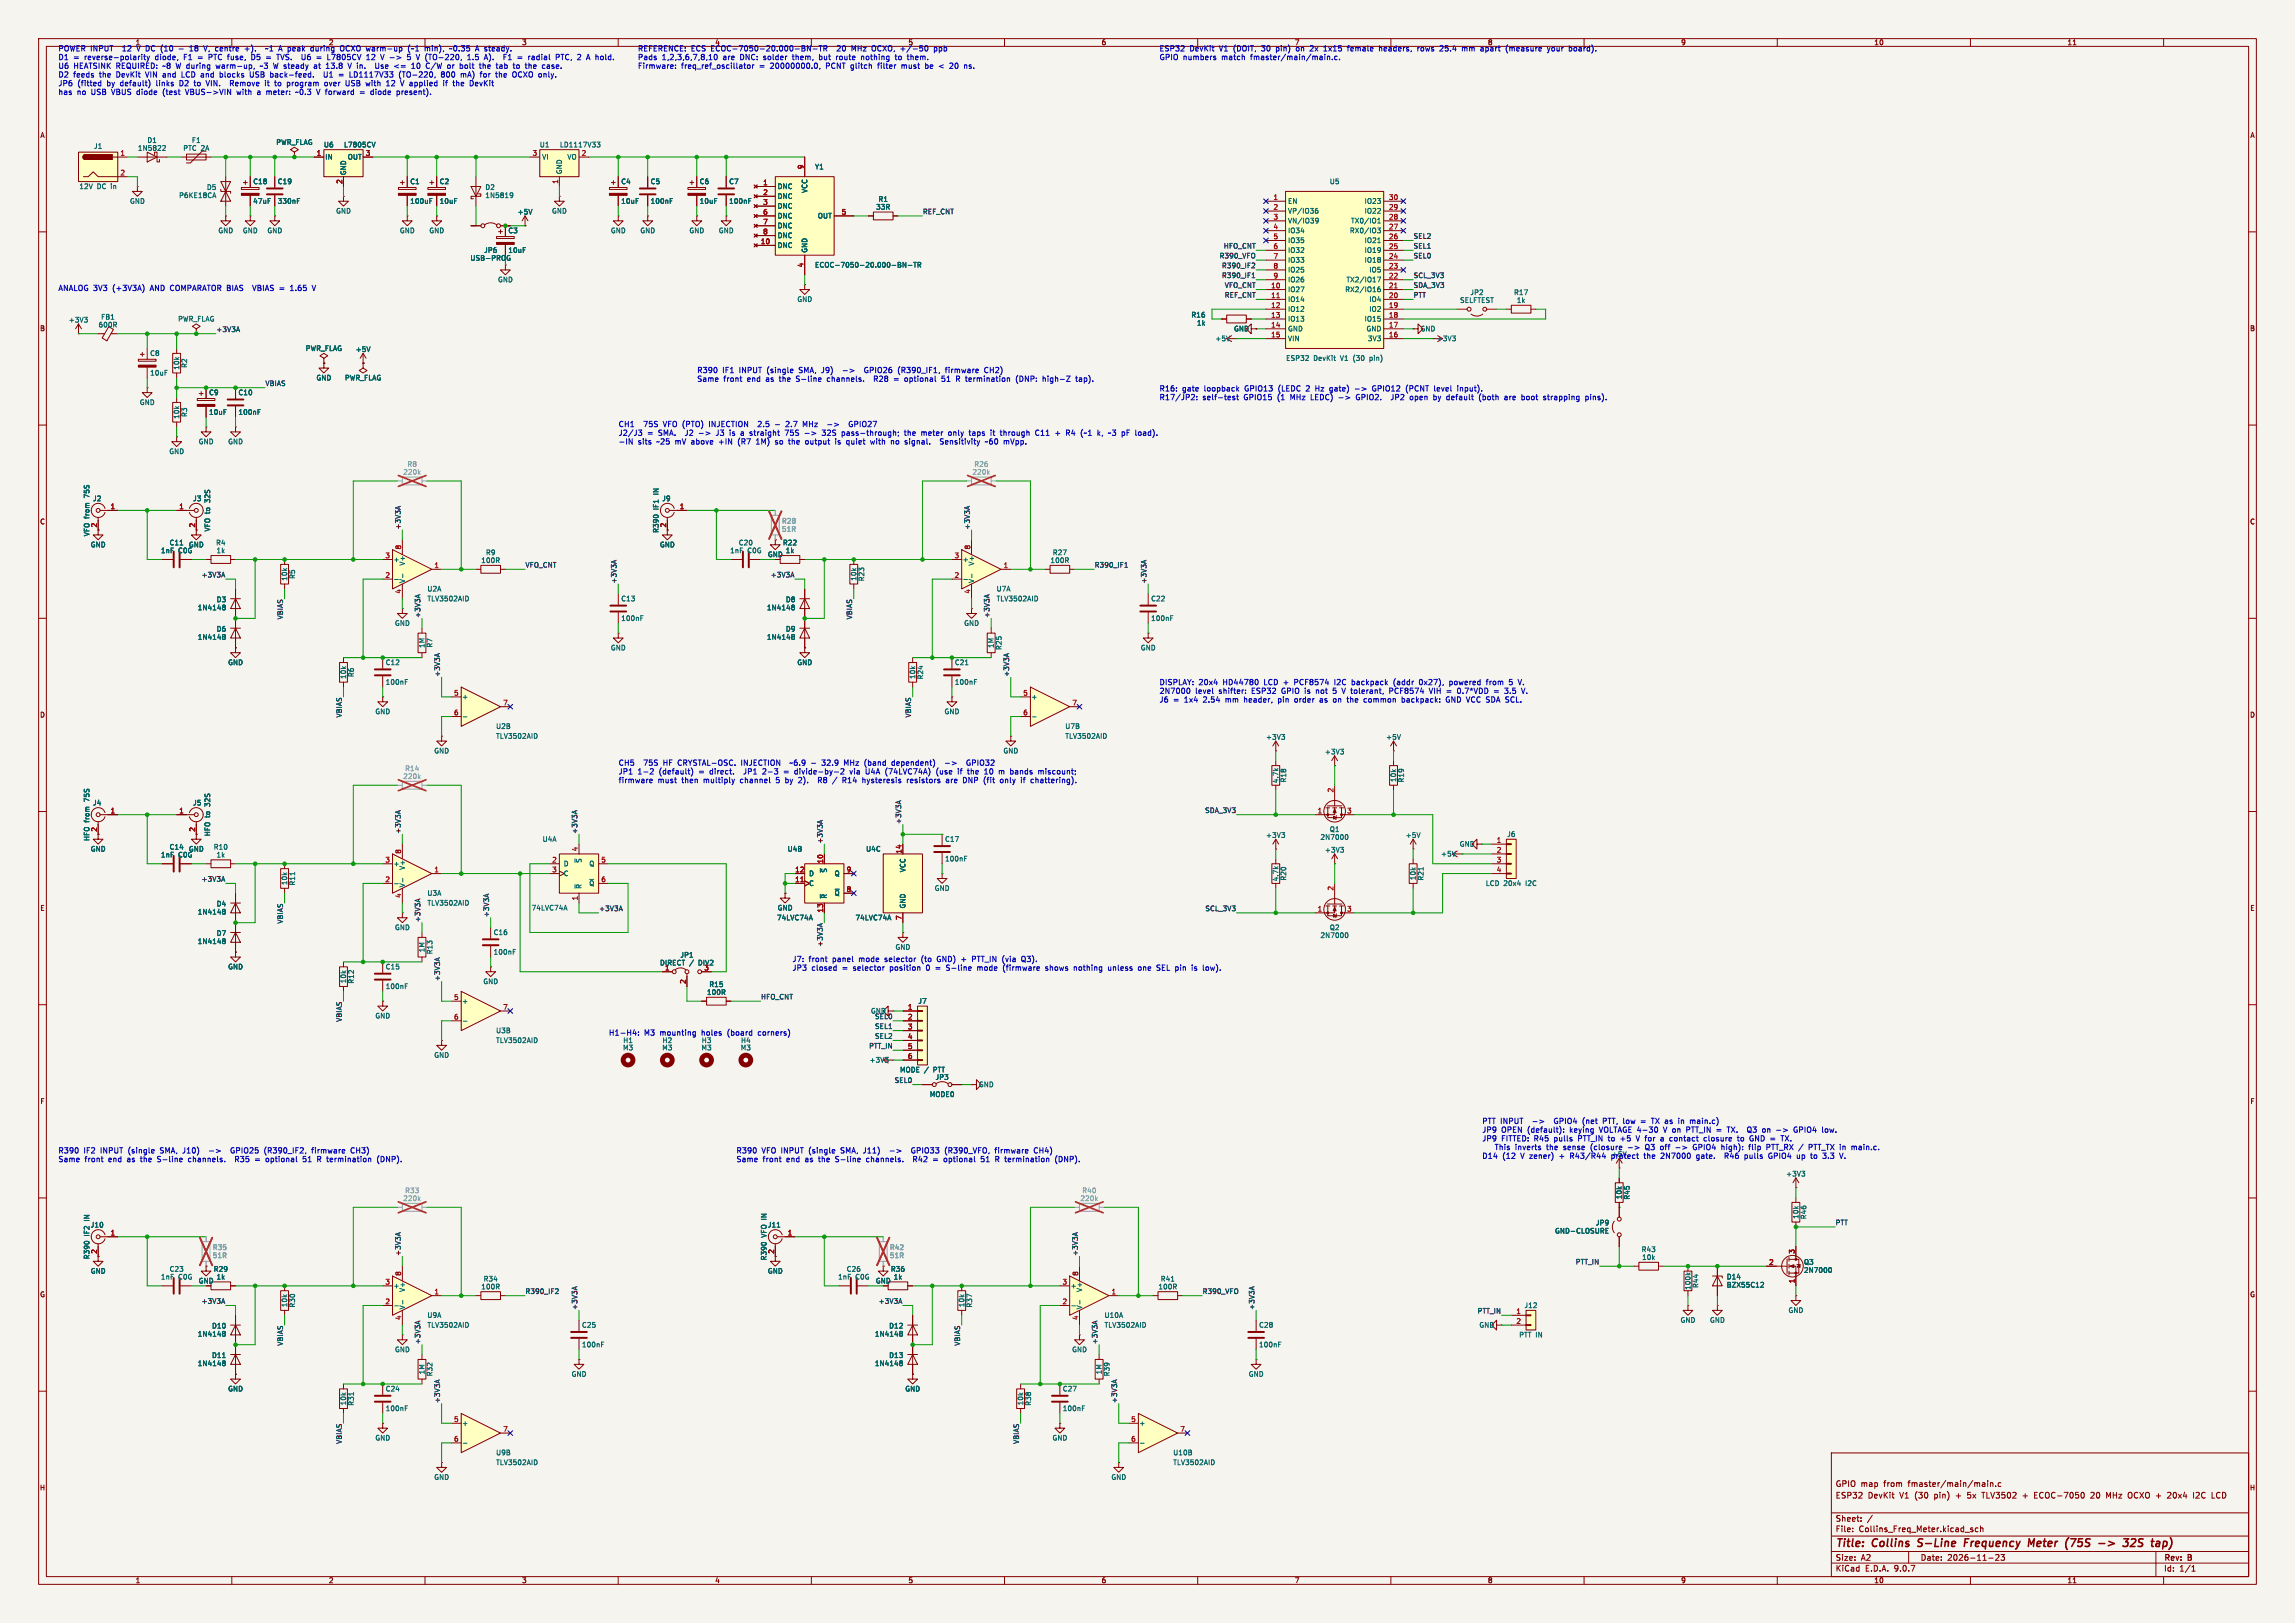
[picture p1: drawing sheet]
<svg xmlns="http://www.w3.org/2000/svg" width="594mm" height="420mm" viewBox="0 0 594 420" stroke-linecap="round" stroke-linejoin="round" font-family="sans-serif">
<defs><g id="words">
<g font-size="2.8" fill="#840000">
<text x="475" y="400.9">Title:</text>
<text x="484.7" y="400.9">Collins</text>
<text x="497.3" y="400.9">S-Line</text>
<text x="510.1" y="400.9">Frequency</text>
<text x="527.4" y="400.9">Meter</text>
<text x="537.9" y="400.9">(75S</text>
<text x="547.2" y="400.9">-&gt;</text>
<text x="554.5" y="400.9">32S</text>
<text x="562.5" y="400.9">tap)</text>
</g>
<g font-size="2.1" fill="#840000">
<text x="475" y="388">ESP32</text>
<text x="475" y="385">GPIO map</text>
<text x="483.4" y="388">DevKit</text>
<text x="487.6" y="385">from</text>
<text x="491.7" y="388">V1 (30</text>
<text x="494" y="385">fmaster/main/main.c</text>
<text x="500.9" y="388">pin)</text>
<text x="506.6" y="388">+</text>
<text x="509.8" y="388">5x</text>
<text x="513.7" y="388">TLV3502</text>
<text x="524.4" y="388">+</text>
<text x="527.6" y="388">ECOC-7050</text>
<text x="542.4" y="388">20</text>
<text x="546.5" y="388">MHz</text>
<text x="552.3" y="388">OCXO +</text>
<text x="562.8" y="388">20x4</text>
<text x="569.6" y="388">I2C</text>
<text x="574.6" y="388">LCD</text>
<text x="475" y="394">Sheet:</text>
<text x="475" y="396.7">File:</text>
<text x="481.1" y="396.7">Collins_Freq_Meter.kicad_sch</text>
<text x="475" y="406.9">KiCad</text>
<text x="475" y="404.1">Size:</text>
<text x="481.7" y="404.1">A2</text>
<text x="482.7" y="406.9">E.D.A.</text>
<text x="490.3" y="406.9">9.0.7</text>
<text x="497" y="404.1">Date:</text>
<text x="504" y="404.1">2026-11-23</text>
<text x="560" y="404.3">Rev:</text>
<text x="560" y="406.9">Id:</text>
<text x="564.1" y="406.9">1/1</text>
<text x="566.4" y="404.3">B</text>
</g>
<g font-size="1.9" fill="#0000c2">
<text x="15" y="13.6">POWER INPUT</text>
<text x="15" y="15.9">D1</text>
<text x="19" y="15.9">=</text>
<text x="22" y="15.9">reverse-polarity</text>
<text x="31.9" y="13.6">12</text>
<text x="35.8" y="13.6">V DC (10</text>
<text x="40.4" y="15.9">diode,</text>
<text x="48" y="15.9">F1</text>
<text x="50.2" y="13.6">18</text>
<text x="51.8" y="15.9">=</text>
<text x="54.1" y="13.6">V, centre</text>
<text x="54.7" y="15.9">PTC fuse,</text>
<text x="64.9" y="13.6">+).</text>
<text x="66.2" y="15.9">D5</text>
<text x="70.8" y="13.6">~1 A peak</text>
<text x="73.1" y="15.9">TVS.</text>
<text x="79.9" y="15.9">U6</text>
<text x="82.9" y="13.6">during</text>
<text x="83.9" y="15.9">=</text>
<text x="86.9" y="15.9">L7805CV</text>
<text x="90.7" y="13.6">OCXO warm-up</text>
<text x="97.2" y="15.9">12</text>
<text x="101.1" y="15.9">V -&gt;</text>
<text x="108.3" y="15.9">5</text>
<text x="108.6" y="13.6">(~1</text>
<text x="110.8" y="15.9">V (TO-220,</text>
<text x="113.1" y="13.6">min),</text>
<text x="119.8" y="13.6">~0.35</text>
<text x="124.4" y="15.9">1.5</text>
<text x="126.7" y="13.6">A steady.</text>
<text x="129" y="15.9">A).</text>
<text x="134.3" y="15.9">F1</text>
<text x="138" y="15.9">=</text>
<text x="141" y="15.9">radial</text>
<text x="148.3" y="15.9">PTC, 2</text>
<text x="156.7" y="15.9">A hold.</text>
<text x="165" y="13.6">REFERENCE: ECS ECOC-7050-20.000-BN-TR</text>
<text x="165" y="15.9">Pads</text>
<text x="171.3" y="15.9">1,2,3,6,7,8,10</text>
<text x="187.2" y="15.9">are</text>
<text x="191.8" y="15.9">DNC:</text>
<text x="198" y="15.9">solder</text>
<text x="205.7" y="15.9">them,</text>
<text x="212.7" y="15.9">but</text>
<text x="217" y="13.6">20</text>
<text x="217.3" y="15.9">route</text>
<text x="221" y="13.6">MHz</text>
<text x="224" y="15.9">nothing</text>
<text x="226.4" y="13.6">OCXO, +/-50</text>
<text x="233" y="15.9">to</text>
<text x="236.3" y="15.9">them.</text>
<text x="242.8" y="13.6">ppb</text>
<text x="300" y="13.6">ESP32</text>
<text x="300" y="15.9">GPIO numbers</text>
<text x="307.9" y="13.6">DevKit</text>
<text x="315.7" y="13.6">V1</text>
<text x="316.3" y="15.9">match</text>
<text x="319.5" y="13.6">(DOIT,</text>
<text x="323.9" y="15.9">fmaster/main/main.c.</text>
<text x="326.9" y="13.6">30</text>
<text x="330.8" y="13.6">pin)</text>
<text x="336.2" y="13.6">on</text>
<text x="340" y="13.6">2x</text>
<text x="343.7" y="13.6">1x15</text>
<text x="350.1" y="13.6">female</text>
<text x="358.4" y="13.6">headers,</text>
<text x="368.5" y="13.6">rows</text>
<text x="374.5" y="13.6">25.4</text>
<text x="380.4" y="13.6">mm</text>
<text x="385.3" y="13.6">apart</text>
<text x="392.1" y="13.6">(measure</text>
<text x="403" y="13.6">your</text>
<text x="408.7" y="13.6">board).</text>
<text x="15" y="18.1">U6</text>
<text x="15" y="20.4">D2</text>
<text x="15" y="22.6">JP6</text>
<text x="19" y="20.4">feeds</text>
<text x="19" y="18.1">HEATSINK REQUIRED:</text>
<text x="20" y="22.6">(fitted</text>
<text x="25.8" y="20.4">the</text>
<text x="27.8" y="22.6">by</text>
<text x="30.3" y="20.4">DevKit</text>
<text x="31.3" y="22.6">default)</text>
<text x="38.1" y="20.4">VIN and</text>
<text x="40.8" y="22.6">links</text>
<text x="42.4" y="18.1">~8 W during</text>
<text x="47" y="22.6">D2</text>
<text x="47.7" y="20.4">LCD and</text>
<text x="51" y="22.6">to</text>
<text x="54.3" y="22.6">VIN.</text>
<text x="56.7" y="18.1">warm-up,</text>
<text x="58" y="20.4">blocks</text>
<text x="60.8" y="22.6">Remove</text>
<text x="65.9" y="20.4">USB</text>
<text x="68.3" y="18.1">~3 W steady</text>
<text x="70" y="22.6">it</text>
<text x="71.4" y="20.4">back-feed.</text>
<text x="72.7" y="22.6">to</text>
<text x="76.1" y="22.6">program</text>
<text x="82.7" y="18.1">at</text>
<text x="85.6" y="20.4">U1</text>
<text x="86" y="22.6">over</text>
<text x="86" y="18.1">13.8</text>
<text x="89.6" y="20.4">=</text>
<text x="91.6" y="22.6">USB</text>
<text x="91.9" y="18.1">V in.</text>
<text x="92.6" y="20.4">LD1117V33</text>
<text x="97.1" y="22.6">with</text>
<text x="99.5" y="18.1">Use</text>
<text x="102.5" y="22.6">12</text>
<text x="104.5" y="18.1">&lt;=</text>
<text x="105.6" y="20.4">(TO-220,</text>
<text x="106.4" y="22.6">V applied</text>
<text x="109.2" y="18.1">10</text>
<text x="113.1" y="18.1">C/W</text>
<text x="116.7" y="20.4">800</text>
<text x="117.8" y="22.6">if</text>
<text x="118.8" y="18.1">or</text>
<text x="120.5" y="22.6">the</text>
<text x="121.9" y="20.4">mA)</text>
<text x="122.2" y="18.1">bolt</text>
<text x="125" y="22.6">DevKit</text>
<text x="127.2" y="20.4">for</text>
<text x="127.5" y="18.1">the</text>
<text x="131.4" y="20.4">the</text>
<text x="132" y="18.1">tab</text>
<text x="135.9" y="20.4">OCXO only.</text>
<text x="136.6" y="18.1">to</text>
<text x="139.9" y="18.1">the</text>
<text x="144.4" y="18.1">case.</text>
<text x="165" y="18.1">Firmware:</text>
<text x="176.3" y="18.1">freq_ref_oscillator</text>
<text x="196.6" y="18.1">=</text>
<text x="199.6" y="18.1">20000000.0,</text>
<text x="214.2" y="18.1">PCNT glitch</text>
<text x="227.9" y="18.1">filter</text>
<text x="234.2" y="18.1">must</text>
<text x="240.6" y="18.1">be</text>
<text x="247.2" y="18.1">20</text>
<text x="251.1" y="18.1">ns.</text>
<text x="15" y="24.9">has</text>
<text x="19.9" y="24.9">no</text>
<text x="23.7" y="24.9">USB</text>
<text x="29.1" y="24.9">VBUS diode</text>
<text x="42.7" y="24.9">(test</text>
<text x="48.8" y="24.9">VBUS-&gt;VIN</text>
<text x="62.2" y="24.9">with</text>
<text x="67.7" y="24.9">a</text>
<text x="70.2" y="24.9">meter:</text>
<text x="78" y="24.9">~0.3</text>
<text x="83.6" y="24.9">V forward</text>
<text x="95.1" y="24.9">=</text>
<text x="98.1" y="24.9">diode</text>
<text x="105" y="24.9">present).</text>
<text x="15" y="75.6">ANALOG 3V3</text>
<text x="29.2" y="75.6">(+3V3A)</text>
<text x="39.1" y="75.6">AND COMPARATOR BIAS</text>
<text x="66.4" y="75.6">VBIAS =</text>
<text x="76.4" y="75.6">1.65</text>
<text x="180.3" y="96.9">R390</text>
<text x="180.3" y="99.1">Same</text>
<text x="187" y="96.9">IF1</text>
<text x="187.3" y="99.1">front</text>
<text x="191.4" y="96.9">INPUT</text>
<text x="193.5" y="99.1">end</text>
<text x="198.5" y="99.1">as</text>
<text x="198.7" y="96.9">(single</text>
<text x="202.1" y="99.1">the</text>
<text x="206.6" y="99.1">S-line</text>
<text x="207.2" y="96.9">SMA, J9)</text>
<text x="214.8" y="99.1">channels.</text>
<text x="219" y="96.9">-&gt;</text>
<text x="225" y="96.9">GPIO26</text>
<text x="227.3" y="99.1">R28</text>
<text x="232.6" y="99.1">=</text>
<text x="233.8" y="96.9">(R390_IF1,</text>
<text x="235.6" y="99.1">optional</text>
<text x="245.4" y="99.1">51</text>
<text x="246.4" y="96.9">firmware</text>
<text x="249.3" y="99.1">R termination</text>
<text x="256.6" y="96.9">CH2)</text>
<text x="265.1" y="99.1">(DNP:</text>
<text x="272.2" y="99.1">high-Z</text>
<text x="281" y="99.1">tap).</text>
<text x="300" y="101.6">R16:</text>
<text x="306" y="101.6">gate</text>
<text x="311.8" y="101.6">loopback</text>
<text x="322.4" y="101.6">GPIO13</text>
<text x="331.2" y="101.6">(LEDC</text>
<text x="338.6" y="101.6">2</text>
<text x="341.2" y="101.6">Hz</text>
<text x="345" y="101.6">gate)</text>
<text x="351.8" y="101.6">-&gt;</text>
<text x="356.5" y="101.6">GPIO12</text>
<text x="365.3" y="101.6">(PCNT</text>
<text x="372.8" y="101.6">level</text>
<text x="379" y="101.6">input).</text>
<text x="300" y="103.9">R17/JP2:</text>
<text x="311.2" y="103.9">self-test</text>
<text x="322" y="103.9">GPIO15</text>
<text x="330.9" y="103.9">(1</text>
<text x="334.4" y="103.9">MHz</text>
<text x="339.8" y="103.9">LEDC)</text>
<text x="347.2" y="103.9">-&gt;</text>
<text x="351.9" y="103.9">GPIO2.</text>
<text x="361.3" y="103.9">JP2</text>
<text x="366.4" y="103.9">open</text>
<text x="372.6" y="103.9">by</text>
<text x="376.2" y="103.9">default</text>
<text x="384.8" y="103.9">(both</text>
<text x="391.5" y="103.9">are</text>
<text x="396.1" y="103.9">boot</text>
<text x="402" y="103.9">strapping</text>
<text x="413" y="103.9">pins).</text>
<text x="160" y="110.8">CH1</text>
<text x="160" y="113.1">J2/J3</text>
<text x="166.7" y="110.8">75S</text>
<text x="167.5" y="113.1">=</text>
<text x="170.5" y="113.1">SMA.</text>
<text x="171.9" y="110.8">VFO (PTO)</text>
<text x="177.8" y="113.1">J2</text>
<text x="181.4" y="113.1">-&gt;</text>
<text x="184.1" y="110.8">INJECTION</text>
<text x="186.1" y="113.1">J3</text>
<text x="189.8" y="113.1">is</text>
<text x="192.8" y="113.1">a</text>
<text x="195.3" y="113.1">straight</text>
<text x="197.1" y="110.8">2.5</text>
<text x="204.6" y="113.1">75S</text>
<text x="204.7" y="110.8">2.7</text>
<text x="209.2" y="110.8">MHz</text>
<text x="209.9" y="113.1">-&gt;</text>
<text x="214.6" y="113.1">32S</text>
<text x="215.9" y="110.8">-&gt;</text>
<text x="219.8" y="113.1">pass-through;</text>
<text x="221.9" y="110.8">GPIO27</text>
<text x="236.3" y="113.1">the</text>
<text x="240.8" y="113.1">meter</text>
<text x="248" y="113.1">only</text>
<text x="253.5" y="113.1">taps</text>
<text x="259.3" y="113.1">it</text>
<text x="262" y="113.1">through</text>
<text x="271.2" y="113.1">C11</text>
<text x="276.5" y="113.1">+</text>
<text x="279.5" y="113.1">R4</text>
<text x="283.5" y="113.1">(~1</text>
<text x="288" y="113.1">k,</text>
<text x="291" y="113.1">~3 pF</text>
<text x="298.3" y="113.1">load).</text>
<text x="160" y="115.3">-IN</text>
<text x="165.1" y="115.3">sits</text>
<text x="170.1" y="115.3">~25</text>
<text x="175" y="115.3">mV</text>
<text x="179.3" y="115.3">above</text>
<text x="186.6" y="115.3">+IN</text>
<text x="191.7" y="115.3">(R7</text>
<text x="196.6" y="115.3">1M)</text>
<text x="201.8" y="115.3">so</text>
<text x="205.4" y="115.3">the</text>
<text x="209.9" y="115.3">output</text>
<text x="217.8" y="115.3">is</text>
<text x="220.9" y="115.3">quiet</text>
<text x="227.3" y="115.3">with</text>
<text x="232.7" y="115.3">no</text>
<text x="236.5" y="115.3">signal.</text>
<text x="246" y="115.3">Sensitivity</text>
<text x="257.9" y="115.3">~60</text>
<text x="262.8" y="115.3">mVpp.</text>
<text x="300" y="177.6">DISPLAY:</text>
<text x="300" y="179.9">2N7000</text>
<text x="309.4" y="179.9">level</text>
<text x="310.2" y="177.6">20x4</text>
<text x="315.6" y="179.9">shifter:</text>
<text x="316.6" y="177.6">HD44780</text>
<text x="324.2" y="179.9">ESP32</text>
<text x="327.4" y="177.6">LCD +</text>
<text x="332.1" y="179.9">GPIO is</text>
<text x="335.6" y="177.6">PCF8574</text>
<text x="341.3" y="179.9">not</text>
<text x="345.9" y="179.9">5</text>
<text x="346.1" y="177.6">I2C</text>
<text x="348.5" y="179.9">V tolerant,</text>
<text x="350.8" y="177.6">backpack</text>
<text x="361" y="179.9">PCF8574</text>
<text x="361.8" y="177.6">(addr</text>
<text x="368.6" y="177.6">0x27),</text>
<text x="371.6" y="179.9">VIH =</text>
<text x="376.6" y="177.6">powered</text>
<text x="379.2" y="179.9">0.7*VDD</text>
<text x="386.3" y="177.6">from</text>
<text x="388.8" y="179.9">=</text>
<text x="391.8" y="179.9">3.5</text>
<text x="392.4" y="177.6">5</text>
<text x="300" y="182.1">J6</text>
<text x="303.6" y="182.1">=</text>
<text x="306.6" y="182.1">1x4</text>
<text x="311.7" y="182.1">2.54</text>
<text x="317.6" y="182.1">mm</text>
<text x="322.6" y="182.1">header,</text>
<text x="331.5" y="182.1">pin</text>
<text x="336" y="182.1">order</text>
<text x="342.7" y="182.1">as</text>
<text x="346.3" y="182.1">on</text>
<text x="350.1" y="182.1">the</text>
<text x="354.6" y="182.1">common</text>
<text x="364.6" y="182.1">backpack:</text>
<text x="376.2" y="182.1">GND VCC SDA SCL.</text>
<text x="160" y="198.5">CH5</text>
<text x="160" y="200.7">JP1</text>
<text x="160" y="203">firmware</text>
<text x="165" y="200.7">1-2</text>
<text x="166.7" y="198.5">75S</text>
<text x="170.2" y="203">must</text>
<text x="170.7" y="200.7">(default)</text>
<text x="171.9" y="198.5">HF CRYSTAL-OSC.</text>
<text x="176.6" y="203">then</text>
<text x="181.1" y="200.7">=</text>
<text x="182.3" y="203">multiply</text>
<text x="184.1" y="200.7">direct.</text>
<text x="192" y="203">channel</text>
<text x="192.4" y="198.5">INJECTION</text>
<text x="193.3" y="200.7">JP1</text>
<text x="198.3" y="200.7">2-3</text>
<text x="201.4" y="203">5</text>
<text x="204" y="203">by</text>
<text x="205.4" y="198.5">~6.9</text>
<text x="206.9" y="200.7">divide-by-2</text>
<text x="207.6" y="203">2).</text>
<text x="213" y="203">R8</text>
<text x="214" y="198.5">32.9</text>
<text x="217" y="203">/</text>
<text x="219.7" y="203">R14</text>
<text x="219.9" y="198.5">MHz</text>
<text x="221.4" y="200.7">via</text>
<text x="225" y="203">hysteresis</text>
<text x="225.3" y="198.5">(band</text>
<text x="225.7" y="200.7">U4A</text>
<text x="230.9" y="200.7">(74LVC74A)</text>
<text x="232.6" y="198.5">dependent)</text>
<text x="236.7" y="203">resistors</text>
<text x="244.3" y="200.7">(use</text>
<text x="246.7" y="198.5">-&gt;</text>
<text x="247" y="203">are</text>
<text x="250.1" y="200.7">if</text>
<text x="251.6" y="203">DNP</text>
<text x="252.7" y="198.5">GPIO32</text>
<text x="252.8" y="200.7">the</text>
<text x="257.1" y="203">(fit</text>
<text x="257.3" y="200.7">10</text>
<text x="261.2" y="200.7">m</text>
<text x="261.5" y="203">only</text>
<text x="264.3" y="200.7">bands</text>
<text x="267.1" y="203">if</text>
<text x="269.8" y="203">chattering).</text>
<text x="271.8" y="200.7">miscount;</text>
<text x="205" y="249.3">J7:</text>
<text x="205" y="251.5">JP3</text>
<text x="209.3" y="249.3">front</text>
<text x="210" y="251.5">closed</text>
<text x="215.6" y="249.3">panel</text>
<text x="218.1" y="251.5">=</text>
<text x="221.1" y="251.5">selector</text>
<text x="222.5" y="249.3">mode</text>
<text x="229.4" y="249.3">selector</text>
<text x="230.7" y="251.5">position</text>
<text x="239" y="249.3">(to</text>
<text x="240.3" y="251.5">0</text>
<text x="243.3" y="249.3">GND)</text>
<text x="245.8" y="251.5">S-line</text>
<text x="249.7" y="249.3">+</text>
<text x="252.7" y="249.3">PTT_IN (via</text>
<text x="254" y="251.5">mode</text>
<text x="260.9" y="251.5">(firmware</text>
<text x="265.8" y="249.3">Q3).</text>
<text x="272" y="251.5">shows</text>
<text x="279.5" y="251.5">nothing</text>
<text x="288.6" y="251.5">unless</text>
<text x="296.6" y="251.5">one</text>
<text x="301.5" y="251.5">SEL pin</text>
<text x="311" y="251.5">is</text>
<text x="314" y="251.5">low).</text>
<text x="157.5" y="268.3">H1-H4:</text>
<text x="166.7" y="268.3">M3</text>
<text x="170.9" y="268.3">mounting</text>
<text x="181.8" y="268.3">holes</text>
<text x="188.7" y="268.3">(board</text>
<text x="196.8" y="268.3">corners)</text>
<text x="383.5" y="291.2">PTT INPUT</text>
<text x="383.5" y="293.4">JP9</text>
<text x="388.6" y="293.4">OPEN (default):</text>
<text x="396.9" y="291.2">-&gt;</text>
<text x="402.8" y="291.2">GPIO4</text>
<text x="406.5" y="293.4">keying</text>
<text x="410.3" y="291.2">(net</text>
<text x="414.4" y="293.4">VOLTAGE 4-30</text>
<text x="415.8" y="291.2">PTT, low</text>
<text x="428.9" y="291.2">TX as</text>
<text x="431.3" y="293.4">V on</text>
<text x="436.2" y="291.2">in</text>
<text x="437.6" y="293.4">PTT_IN =</text>
<text x="439.4" y="291.2">main.c)</text>
<text x="448.5" y="293.4">TX.</text>
<text x="454.1" y="293.4">Q3</text>
<text x="458.1" y="293.4">on</text>
<text x="461.9" y="293.4">-&gt;</text>
<text x="466.6" y="293.4">GPIO4</text>
<text x="474.1" y="293.4">low.</text>
<text x="15" y="298.8">R390</text>
<text x="21.6" y="298.8">IF2</text>
<text x="26.1" y="298.8">INPUT</text>
<text x="33.4" y="298.8">(single</text>
<text x="41.8" y="298.8">SMA, J10)</text>
<text x="55" y="298.8">-&gt;</text>
<text x="61" y="298.8">GPIO25</text>
<text x="69.8" y="298.8">(R390_IF2,</text>
<text x="82.3" y="298.8">firmware</text>
<text x="92.6" y="298.8">CH3)</text>
<text x="190.5" y="298.8">R390</text>
<text x="197.1" y="298.8">VFO INPUT</text>
<text x="209.6" y="298.8">(single</text>
<text x="218" y="298.8">SMA, J11)</text>
<text x="231.2" y="298.8">-&gt;</text>
<text x="237.2" y="298.8">GPIO33</text>
<text x="246" y="298.8">(R390_VFO,</text>
<text x="259.2" y="298.8">firmware</text>
<text x="269.4" y="298.8">CH4)</text>
<text x="383.5" y="295.7">JP9</text>
<text x="387.3" y="297.9">This</text>
<text x="388.6" y="295.7">FITTED: R45</text>
<text x="392.6" y="297.9">inverts</text>
<text x="400.9" y="297.9">the</text>
<text x="402.5" y="295.7">pulls</text>
<text x="405.4" y="297.9">sense</text>
<text x="408.8" y="295.7">PTT_IN to</text>
<text x="412.6" y="297.9">(closure</text>
<text x="420.1" y="295.7">+5</text>
<text x="422.4" y="297.9">-&gt;</text>
<text x="424.4" y="295.7">V for</text>
<text x="427.1" y="297.9">Q3</text>
<text x="431.1" y="295.7">a</text>
<text x="431.2" y="297.9">off</text>
<text x="433.6" y="295.7">contact</text>
<text x="435.3" y="297.9">-&gt;</text>
<text x="440" y="297.9">GPIO4</text>
<text x="442.6" y="295.7">closure</text>
<text x="447.5" y="297.9">high):</text>
<text x="451.5" y="295.7">to</text>
<text x="454.8" y="297.9">flip</text>
<text x="454.8" y="295.7">GND =</text>
<text x="459.5" y="297.9">PTT_RX /</text>
<text x="463.3" y="295.7">TX.</text>
<text x="470.8" y="297.9">PTT_TX in</text>
<text x="482.2" y="297.9">main.c.</text>
<text x="15" y="301">Same</text>
<text x="21.9" y="301">front</text>
<text x="28.2" y="301">end</text>
<text x="33.1" y="301">as</text>
<text x="36.8" y="301">the</text>
<text x="41.3" y="301">S-line</text>
<text x="49.5" y="301">channels.</text>
<text x="62" y="301">R35</text>
<text x="67.3" y="301">=</text>
<text x="70.2" y="301">optional</text>
<text x="80" y="301">51</text>
<text x="83.9" y="301">R termination</text>
<text x="99.7" y="301">(DNP).</text>
<text x="190.5" y="301">Same</text>
<text x="197.4" y="301">front</text>
<text x="203.7" y="301">end</text>
<text x="208.6" y="301">as</text>
<text x="212.3" y="301">the</text>
<text x="216.8" y="301">S-line</text>
<text x="225" y="301">channels.</text>
<text x="237.5" y="301">R42</text>
<text x="242.8" y="301">=</text>
<text x="245.7" y="301">optional</text>
<text x="255.5" y="301">51</text>
<text x="259.4" y="301">R termination</text>
<text x="275.2" y="301">(DNP).</text>
<text x="383.5" y="300.2">D14</text>
<text x="388.9" y="300.2">(12</text>
<text x="393.7" y="300.2">V zener)</text>
<text x="404" y="300.2">+</text>
<text x="407" y="300.2">R43/R44</text>
<text x="417.8" y="300.2">protect</text>
<text x="426.4" y="300.2">the</text>
<text x="431" y="300.2">2N7000</text>
<text x="440.3" y="300.2">gate.</text>
<text x="448" y="300.2">R46</text>
<text x="453.3" y="300.2">pulls</text>
<text x="459.7" y="300.2">GPIO4</text>
<text x="467.2" y="300.2">up</text>
<text x="471" y="300.2">to</text>
<text x="474.3" y="300.2">3.3</text>
</g>
<g font-size="1.8" fill="#840000">
<text x="35" y="11.9">1</text>
<text x="135" y="11.9">3</text>
<text x="235" y="11.9">5</text>
<text x="285" y="11.9">6</text>
<text x="435" y="11.9">9</text>
<text x="485" y="11.9">10</text>
<text x="535" y="11.9">11</text>
<text x="10.3" y="35.9">A</text>
<text x="582.3" y="35.9">A</text>
<text x="10.3" y="85.9">B</text>
<text x="582.3" y="85.9">B</text>
<text x="10.3" y="135.9">C</text>
<text x="50.5" y="136.6" transform="rotate(-90 50.5 136.6)">2</text>
<text x="582.3" y="135.9">C</text>
<text x="198.6" y="144.4">GND</text>
<text x="10.3" y="185.9">D</text>
<text x="582.3" y="185.9">D</text>
<text x="25.1" y="215.3" transform="rotate(-90 25.1 215.3)">2</text>
<text x="10.3" y="235.9">E</text>
<text x="582.3" y="235.9">E</text>
<text x="10.3" y="285.9">F</text>
<text x="582.3" y="285.9">F</text>
<text x="200.4" y="324.6" transform="rotate(-90 200.4 324.6)">2</text>
<text x="10.3" y="335.9">G</text>
<text x="51.3" y="332.3">GND</text>
<text x="226.6" y="332.3">GND</text>
<text x="582.3" y="335.9">G</text>
<text x="10.2" y="385.9">H</text>
<text x="582.2" y="385.9">H</text>
<text x="35" y="409.9">1</text>
<text x="85" y="409.9">2</text>
<text x="135" y="409.9">3</text>
<text x="185" y="409.9">4</text>
<text x="235" y="409.9">5</text>
<text x="285" y="409.9">6</text>
<text x="335" y="409.9">7</text>
<text x="385" y="409.9">8</text>
<text x="435" y="409.9">9</text>
<text x="485" y="409.9">10</text>
<text x="535" y="409.9">11</text>
</g>
<g font-size="1.8" fill="#0000c2">
<text x="85" y="11.9">2</text>
<text x="185" y="11.9">4</text>
<text x="335" y="11.9">7</text>
<text x="385" y="11.9">8</text>
<text x="417.1" y="299.6">+5V</text>
</g>
<g font-size="1.8" fill="#006464">
<text x="24.2" y="38.7">J1</text>
<text x="35.6" y="39.2">1N5822</text>
<text x="38" y="37.2">D1</text>
<text x="47.3" y="39.2">PTC 2A</text>
<text x="49.5" y="37.2">F1</text>
<text x="71.4" y="37.7">PWR_FLAG</text>
<text x="83.7" y="38.3">U6</text>
<text x="84.1" y="41.5">IN</text>
<text x="88.9" y="38.3">L7805CV</text>
<text x="89.9" y="41.5">OUT</text>
<text x="139.6" y="38.3">U1</text>
<text x="140.2" y="41.5">VI</text>
<text x="144.8" y="38.3">LD1117V33</text>
<text x="146.7" y="41.5">VO</text>
<text x="65.4" y="47.9">C18</text>
<text x="71.8" y="47.9">C19</text>
<text x="89.8" y="45.5" transform="rotate(-90 89.8 45.5)">GND</text>
<text x="106.1" y="47.9">C1</text>
<text x="113.7" y="47.9">C2</text>
<text x="145.6" y="45.2" transform="rotate(-90 145.6 45.2)">GND</text>
<text x="160.7" y="47.9">C4</text>
<text x="168.3" y="47.9">C5</text>
<text x="181" y="47.9">C6</text>
<text x="188.6" y="47.9">C7</text>
<text x="210.8" y="44">Y1</text>
<text x="344.1" y="47.9">U5</text>
<text x="20.4" y="49.1">12V</text>
<text x="25.1" y="49.1">DC in</text>
<text x="33.5" y="52.9">GND</text>
<text x="46.2" y="51.4">P6KE18CA</text>
<text x="53.4" y="49.3">D5</text>
<text x="65.4" y="52.9">47uF</text>
<text x="71.8" y="52.9">330nF</text>
<text x="106.1" y="52.9">100uF</text>
<text x="113.7" y="52.9">10uF</text>
<text x="125.5" y="49.3">D2</text>
<text x="125.5" y="51.4">1N5819</text>
<text x="160.7" y="52.9">10uF</text>
<text x="168.3" y="52.9">100nF</text>
<text x="181" y="52.9">10uF</text>
<text x="188.6" y="52.9">100nF</text>
<text x="201.2" y="49.1">DNC</text>
<text x="201.2" y="51.7">DNC</text>
<text x="209.1" y="50.1" transform="rotate(-90 209.1 50.1)">VCC</text>
<text x="227.3" y="52.4">R1</text>
<text x="333.2" y="52.9">EN</text>
<text x="353.1" y="52.9">IO23</text>
<text x="86.9" y="55.5">GND</text>
<text x="133.9" y="55.7">+5V</text>
<text x="142.7" y="55.5">GND</text>
<text x="201.2" y="54.2">DNC</text>
<text x="201.2" y="56.7">DNC</text>
<text x="201.2" y="59.3">DNC</text>
<text x="211.6" y="56.7">OUT</text>
<text x="226.7" y="54.5">33R</text>
<text x="333.2" y="55.5">VP/IO36</text>
<text x="333.2" y="58">VN/IO39</text>
<text x="349.6" y="58">TX0/IO1</text>
<text x="353.1" y="55.5">IO22</text>
<text x="56.4" y="60.6">GND</text>
<text x="62.7" y="60.6">GND</text>
<text x="69.1" y="60.6">GND</text>
<text x="103.4" y="60.6">GND</text>
<text x="111" y="60.6">GND</text>
<text x="125.2" y="65.6">JP6</text>
<text x="131.4" y="60.6">C3</text>
<text x="131.4" y="65.6">10uF</text>
<text x="158" y="60.6">GND</text>
<text x="165.6" y="60.6">GND</text>
<text x="178.3" y="60.6">GND</text>
<text x="185.9" y="60.6">GND</text>
<text x="201.2" y="61.8">DNC</text>
<text x="201.2" y="64.4">DNC</text>
<text x="209.1" y="65.5" transform="rotate(-90 209.1 65.5)">GND</text>
<text x="333.2" y="60.6">IO34</text>
<text x="333.2" y="63.1">IO35</text>
<text x="333.2" y="65.6">IO32</text>
<text x="349.3" y="60.6">RX0/IO3</text>
<text x="353.1" y="63.1">IO21</text>
<text x="353.1" y="65.6">IO19</text>
<text x="121.6" y="67.7">USB-PROG</text>
<text x="210.8" y="69.4">ECOC-7050-20.000-BN-TR</text>
<text x="333.2" y="68.2">IO33</text>
<text x="333.2" y="70.7">IO25</text>
<text x="353.1" y="68.2">IO18</text>
<text x="354.3" y="70.7">IO5</text>
<text x="128.8" y="73.3">GND</text>
<text x="333.2" y="73.3">IO26</text>
<text x="333.2" y="75.8">IO27</text>
<text x="348.1" y="75.8">RX2/IO16</text>
<text x="348.4" y="73.3">TX2/IO17</text>
<text x="380.4" y="76.6">JP2</text>
<text x="391.8" y="76.6">R17</text>
<text x="17.7" y="83.7">+3V3</text>
<text x="26.1" y="82.9">FB1</text>
<text x="46" y="83.4">PWR_FLAG</text>
<text x="206.2" y="78.3">GND</text>
<text x="308.2" y="82.4">R16</text>
<text x="333.2" y="78.3">IO14</text>
<text x="333.2" y="80.9">IO12</text>
<text x="333.2" y="83.4">IO13</text>
<text x="353.1" y="83.4">IO15</text>
<text x="354.3" y="78.3">IO4</text>
<text x="354.3" y="80.9">IO2</text>
<text x="377.8" y="78.6">SELFTEST</text>
<text x="392.5" y="78.6">1k</text>
<text x="25.4" y="84.9">600R</text>
<text x="309.7" y="84.5">1k</text>
<text x="314.4" y="88.5">+5V</text>
<text x="319.3" y="86">GND</text>
<text x="333.2" y="86">GND</text>
<text x="333.2" y="88.5">VIN</text>
<text x="353.6" y="86">GND</text>
<text x="353.9" y="88.5">3V3</text>
<text x="367.5" y="86">GND</text>
<text x="371.8" y="88.5">+3V3</text>
<text x="38.7" y="92.3">C8</text>
<text x="46.6" y="95.8" transform="rotate(-90 46.6 95.8)">10k</text>
<text x="48.6" y="95.3" transform="rotate(-90 48.6 95.3)">R2</text>
<text x="79" y="91">PWR_FLAG</text>
<text x="91.9" y="91.3">+5V</text>
<text x="332.8" y="93.6">ESP32</text>
<text x="340" y="93.6">DevKit</text>
<text x="347.1" y="93.6">V1</text>
<text x="350.5" y="93.6">(30</text>
<text x="355" y="93.6">pin)</text>
<text x="38.7" y="97.4">10uF</text>
<text x="81.8" y="98.7">GND</text>
<text x="89.2" y="98.7">PWR_FLAG</text>
<text x="36.1" y="105">GND</text>
<text x="54" y="102.5">C9</text>
<text x="54" y="107.5">10uF</text>
<text x="61.6" y="107.5">100nF</text>
<text x="61.6" y="102.5">C10</text>
<text x="46.6" y="108.5" transform="rotate(-90 46.6 108.5)">10k</text>
<text x="48.6" y="108" transform="rotate(-90 48.6 108)">R3</text>
<text x="43.7" y="117.7">GND</text>
<text x="51.3" y="115.2">GND</text>
<text x="58.9" y="115.2">GND</text>
<text x="23.3" y="128.7" transform="rotate(-90 23.3 128.7)">75S</text>
<text x="24" y="129.9">J2</text>
<text x="49.9" y="129.9">J3</text>
<text x="54.6" y="129.9" transform="rotate(-90 54.6 129.9)">32S</text>
<text x="170.7" y="131.9" transform="rotate(-90 170.7 131.9)">IF1</text>
<text x="170.7" y="127.9" transform="rotate(-90 170.7 127.9)">IN</text>
<text x="171.3" y="129.9">J9</text>
<text x="54.6" y="137.7" transform="rotate(-90 54.6 137.7)">VFO to</text>
<text x="23.3" y="138.9" transform="rotate(-90 23.3 138.9)">VFO from</text>
<text x="23.4" y="141.8">GND</text>
<text x="41.5" y="143.4">1nF</text>
<text x="43.8" y="141.3">C11</text>
<text x="46.2" y="143.4">C0G</text>
<text x="48.8" y="141.8">GND</text>
<text x="55.8" y="141.3">R4</text>
<text x="55.9" y="143.4">1k</text>
<text x="125.7" y="143.9">R9</text>
<text x="170.7" y="138" transform="rotate(-90 170.7 138)">R390</text>
<text x="170.7" y="141.8">GND</text>
<text x="188.9" y="143.4">1nF</text>
<text x="191.1" y="141.3">C20</text>
<text x="193.5" y="143.4">C0G</text>
<text x="202.5" y="141.3">R22</text>
<text x="203.2" y="143.4">1k</text>
<text x="272.4" y="143.9">R27</text>
<text x="76.6" y="149.9" transform="rotate(-90 76.6 149.9)">R5</text>
<text x="101.7" y="145.6">+</text>
<text x="105" y="146.5" transform="rotate(-90 105 146.5)">V+</text>
<text x="124.4" y="145.9">100R</text>
<text x="249" y="145.6">+</text>
<text x="252.3" y="146.5" transform="rotate(-90 252.3 146.5)">V+</text>
<text x="271.8" y="145.9">100R</text>
<text x="74.5" y="150.4" transform="rotate(-90 74.5 150.4)">10k</text>
<text x="105" y="151" transform="rotate(-90 105 151)">V-</text>
<text x="110.5" y="155.8">TLV3502AID</text>
<text x="110.5" y="153.3">U2A</text>
<text x="160.7" y="155.8">C13</text>
<text x="221.8" y="150.4" transform="rotate(-90 221.8 150.4)">10k</text>
<text x="223.9" y="150.5" transform="rotate(-90 223.9 150.5)">R23</text>
<text x="252.3" y="151" transform="rotate(-90 252.3 151)">V-</text>
<text x="257.8" y="155.8">TLV3502AID</text>
<text x="257.8" y="153.3">U7A</text>
<text x="297.8" y="155.8">C22</text>
<text x="51.1" y="158.1">1N4148</text>
<text x="56" y="156">D3</text>
<text x="160.7" y="160.9">100nF</text>
<text x="198.4" y="158.1">1N4148</text>
<text x="203.3" y="156">D8</text>
<text x="297.8" y="160.9">100nF</text>
<text x="51.1" y="165.7">1N4148</text>
<text x="56" y="163.6">D6</text>
<text x="102.1" y="162.2">GND</text>
<text x="110.1" y="167.8" transform="rotate(-90 110.1 167.8)">1M</text>
<text x="112.1" y="167.7" transform="rotate(-90 112.1 167.7)">R7</text>
<text x="198.4" y="165.7">1N4148</text>
<text x="203.3" y="163.6">D9</text>
<text x="249.4" y="162.2">GND</text>
<text x="257.4" y="167.8" transform="rotate(-90 257.4 167.8)">1M</text>
<text x="58.9" y="172.3">GND</text>
<text x="99.7" y="172.3">C12</text>
<text x="158" y="168.5">GND</text>
<text x="206.2" y="172.3">GND</text>
<text x="247" y="172.3">C21</text>
<text x="259.4" y="168.3" transform="rotate(-90 259.4 168.3)">R25</text>
<text x="295.1" y="168.5">GND</text>
<text x="89.8" y="175.8" transform="rotate(-90 89.8 175.8)">10k</text>
<text x="91.8" y="175.3" transform="rotate(-90 91.8 175.3)">R6</text>
<text x="99.7" y="177.4">100nF</text>
<text x="237.1" y="175.8" transform="rotate(-90 237.1 175.8)">10k</text>
<text x="239.1" y="175.9" transform="rotate(-90 239.1 175.9)">R24</text>
<text x="247" y="177.4">100nF</text>
<text x="97" y="185">GND</text>
<text x="119.5" y="181.2">+</text>
<text x="244.3" y="185">GND</text>
<text x="266.8" y="181.2">+</text>
<text x="128.3" y="191.4">TLV3502AID</text>
<text x="128.3" y="188.8">U2B</text>
<text x="275.6" y="191.4">TLV3502AID</text>
<text x="275.6" y="188.8">U7B</text>
<text x="327.6" y="191.6">+3V3</text>
<text x="358.6" y="191.6">+5V</text>
<text x="112.3" y="195.2">GND</text>
<text x="259.6" y="195.2">GND</text>
<text x="342.8" y="195.4">+3V3</text>
<text x="331.1" y="202.8" transform="rotate(-90 331.1 202.8)">4.7k</text>
<text x="333.1" y="202.6" transform="rotate(-90 333.1 202.6)">R18</text>
<text x="361.5" y="202.5" transform="rotate(-90 361.5 202.5)">10k</text>
<text x="363.6" y="202.6" transform="rotate(-90 363.6 202.6)">R19</text>
<text x="23.3" y="207.3" transform="rotate(-90 23.3 207.3)">75S</text>
<text x="24" y="208.6">J4</text>
<text x="49.9" y="208.6">J5</text>
<text x="54.6" y="208.5" transform="rotate(-90 54.6 208.5)">32S</text>
<text x="344.1" y="215.5">Q1</text>
<text x="23.3" y="217.8" transform="rotate(-90 23.3 217.8)">HFO from</text>
<text x="23.4" y="220.6">GND</text>
<text x="43.8" y="220.1">C14</text>
<text x="48.8" y="220.6">GND</text>
<text x="54.6" y="216.5" transform="rotate(-90 54.6 216.5)">HFO to</text>
<text x="55.2" y="220.1">R10</text>
<text x="140.3" y="218">U4A</text>
<text x="203.7" y="220.6">U4B</text>
<text x="224.1" y="220.6">U4C</text>
<text x="244.5" y="218">C17</text>
<text x="327.6" y="217">+3V3</text>
<text x="341.6" y="217.5">2N7000</text>
<text x="342.8" y="220.8">+3V3</text>
<text x="363.7" y="217">+5V</text>
<text x="372.9" y="221.8">+5V</text>
<text x="377.7" y="219.3">GND</text>
<text x="390" y="216.8">J6</text>
<text x="41.5" y="222.1">1nF</text>
<text x="46.2" y="222.1">C0G</text>
<text x="55.9" y="222.1">1k</text>
<text x="101.7" y="224.4">+</text>
<text x="105" y="225.2" transform="rotate(-90 105 225.2)">V+</text>
<text x="145.8" y="224.4">D</text>
<text x="145.8" y="226.9">C</text>
<text x="150.7" y="223.4" transform="rotate(-90 150.7 223.4)">~{S}</text>
<text x="152.4" y="224.4">Q</text>
<text x="209.3" y="226.9">D</text>
<text x="214.2" y="225.9" transform="rotate(-90 214.2 225.9)">~{S}</text>
<text x="215.9" y="226.9">Q</text>
<text x="234.5" y="225.8" transform="rotate(-90 234.5 225.8)">VCC</text>
<text x="244.5" y="223.1">100nF</text>
<text x="366.6" y="227.9" transform="rotate(-90 366.6 227.9)">10k</text>
<text x="74.5" y="229.2" transform="rotate(-90 74.5 229.2)">10k</text>
<text x="76.6" y="229.3" transform="rotate(-90 76.6 229.3)">R11</text>
<text x="105" y="229.7" transform="rotate(-90 105 229.7)">V-</text>
<text x="110.5" y="232">U3A</text>
<text x="150.7" y="230.1" transform="rotate(-90 150.7 230.1)">~{R}</text>
<text x="152.4" y="229.5">~{Q}</text>
<text x="209.3" y="229.5">C</text>
<text x="214.2" y="232.7" transform="rotate(-90 214.2 232.7)">~{R}</text>
<text x="215.9" y="232">~{Q}</text>
<text x="241.8" y="230.7">GND</text>
<text x="331.1" y="228.2" transform="rotate(-90 331.1 228.2)">4.7k</text>
<text x="333.1" y="228" transform="rotate(-90 333.1 228)">R20</text>
<text x="368.7" y="228" transform="rotate(-90 368.7 228)">R21</text>
<text x="384.4" y="229.5">LCD 20x4</text>
<text x="395" y="229.5">I2C</text>
<text x="51.1" y="236.9">1N4148</text>
<text x="56" y="234.8">D4</text>
<text x="110.5" y="234.5">TLV3502AID</text>
<text x="137.5" y="235.8">74LVC74A</text>
<text x="201" y="238.4">74LVC74A</text>
<text x="201.2" y="235.8">GND</text>
<text x="221.3" y="238.4">74LVC74A</text>
<text x="234.5" y="235.2" transform="rotate(-90 234.5 235.2)">GND</text>
<text x="51.1" y="244.5">1N4148</text>
<text x="56" y="242.4">D7</text>
<text x="102.1" y="240.9">GND</text>
<text x="127.6" y="242.2">C16</text>
<text x="231.6" y="246">GND</text>
<text x="341.6" y="242.9">2N7000</text>
<text x="344.1" y="240.9">Q2</text>
<text x="58.9" y="251.1">GND</text>
<text x="99.7" y="251.1">C15</text>
<text x="110.1" y="246.5" transform="rotate(-90 110.1 246.5)">1M</text>
<text x="112.1" y="247.1" transform="rotate(-90 112.1 247.1)">R13</text>
<text x="127.6" y="247.2">100nF</text>
<text x="170.7" y="250">DIRECT</text>
<text x="176" y="248">JP1</text>
<text x="180.9" y="250">DIV2</text>
<text x="89.8" y="254.6" transform="rotate(-90 89.8 254.6)">10k</text>
<text x="91.8" y="254.7" transform="rotate(-90 91.8 254.7)">R12</text>
<text x="99.7" y="256.1">100nF</text>
<text x="125" y="254.9">GND</text>
<text x="182.9" y="257.7">100R</text>
<text x="183.5" y="255.6">R15</text>
<text x="97" y="263.8">GND</text>
<text x="119.5" y="259.9">+</text>
<text x="237.6" y="259.9">J7</text>
<text x="128.3" y="267.6">U3B</text>
<text x="112.3" y="273.9">GND</text>
<text x="128.3" y="270.1">TLV3502AID</text>
<text x="161.1" y="272">M3</text>
<text x="161.2" y="270.1">H1</text>
<text x="171.3" y="272">M3</text>
<text x="171.3" y="270.1">H2</text>
<text x="181.4" y="272">M3</text>
<text x="181.5" y="270.1">H3</text>
<text x="191.6" y="272">M3</text>
<text x="191.7" y="270.1">H4</text>
<text x="224.9" y="275.2">+3V3</text>
<text x="232.8" y="277.7">MODE</text>
<text x="241.7" y="277.7">PTT</text>
<text x="242" y="279.6">JP3</text>
<text x="253.2" y="281.5">GND</text>
<text x="240.5" y="284.1">MODE0</text>
<text x="462.2" y="304.6">+3V3</text>
<text x="420" y="310.4" transform="rotate(-90 420 310.4)">10k</text>
<text x="422" y="310.6" transform="rotate(-90 422 310.6)">R45</text>
<text x="23.3" y="315.8" transform="rotate(-90 23.3 315.8)">IN</text>
<text x="23.4" y="317.9">J10</text>
<text x="198.6" y="317.9">J11</text>
<text x="412.9" y="317.3">JP9</text>
<text x="465.7" y="315.5" transform="rotate(-90 465.7 315.5)">10k</text>
<text x="467.7" y="315.6" transform="rotate(-90 467.7 315.6)">R46</text>
<text x="23.3" y="319.9" transform="rotate(-90 23.3 319.9)">IF2</text>
<text x="198.6" y="320.2" transform="rotate(-90 198.6 320.2)">VFO IN</text>
<text x="402.4" y="319.4">GND-CLOSURE</text>
<text x="23.3" y="326" transform="rotate(-90 23.3 326)">R390</text>
<text x="23.4" y="329.8">GND</text>
<text x="43.8" y="329.3">C23</text>
<text x="55.2" y="329.3">R29</text>
<text x="198.6" y="326.3" transform="rotate(-90 198.6 326.3)">R390</text>
<text x="198.6" y="329.8">GND</text>
<text x="219" y="329.3">C26</text>
<text x="230.5" y="329.3">R36</text>
<text x="424.8" y="324.2">R43</text>
<text x="424.9" y="326.2">10k</text>
<text x="466.8" y="327.5">Q3</text>
<text x="466.8" y="329.6">2N7000</text>
<text x="41.5" y="331.3">1nF</text>
<text x="46.2" y="331.3">C0G</text>
<text x="55.9" y="331.3">1k</text>
<text x="101.7" y="333.6">+</text>
<text x="105" y="334.5" transform="rotate(-90 105 334.5)">V+</text>
<text x="124.4" y="333.9">100R</text>
<text x="125.1" y="331.8">R34</text>
<text x="216.8" y="331.3">1nF</text>
<text x="221.4" y="331.3">C0G</text>
<text x="231.2" y="331.3">1k</text>
<text x="277" y="333.6">+</text>
<text x="280.3" y="334.5" transform="rotate(-90 280.3 334.5)">V+</text>
<text x="299.7" y="333.9">100R</text>
<text x="300.3" y="331.8">R41</text>
<text x="437.7" y="333.9" transform="rotate(-90 437.7 333.9)">100k</text>
<text x="439.8" y="333.4" transform="rotate(-90 439.8 333.4)">R44</text>
<text x="446.8" y="331.3">D14</text>
<text x="446.8" y="333.4">BZX55C12</text>
<text x="74.5" y="338.4" transform="rotate(-90 74.5 338.4)">10k</text>
<text x="76.6" y="338.5" transform="rotate(-90 76.6 338.5)">R30</text>
<text x="105" y="339" transform="rotate(-90 105 339)">V-</text>
<text x="110.5" y="341.2">U9A</text>
<text x="249.8" y="338.4" transform="rotate(-90 249.8 338.4)">10k</text>
<text x="251.8" y="338.5" transform="rotate(-90 251.8 338.5)">R37</text>
<text x="280.3" y="339" transform="rotate(-90 280.3 339)">V-</text>
<text x="285.8" y="341.2">U10A</text>
<text x="394.4" y="338.7">J12</text>
<text x="462.8" y="340">GND</text>
<text x="51.1" y="346.1">1N4148</text>
<text x="54.8" y="344">D10</text>
<text x="110.5" y="343.8">TLV3502AID</text>
<text x="150.5" y="343.8">C25</text>
<text x="226.3" y="346.1">1N4148</text>
<text x="230" y="344">D12</text>
<text x="285.8" y="343.8">TLV3502AID</text>
<text x="325.8" y="343.8">C28</text>
<text x="382.8" y="343.8">GND</text>
<text x="393.1" y="346.3">PTT IN</text>
<text x="434.8" y="342.5">GND</text>
<text x="442.5" y="342.5">GND</text>
<text x="51.1" y="353.7">1N4148</text>
<text x="54.8" y="351.6">D11</text>
<text x="102.1" y="350.1">GND</text>
<text x="150.5" y="348.8">100nF</text>
<text x="226.3" y="353.7">1N4148</text>
<text x="230" y="351.6">D13</text>
<text x="277.4" y="350.1">GND</text>
<text x="325.8" y="348.8">100nF</text>
<text x="110.1" y="355.8" transform="rotate(-90 110.1 355.8)">1M</text>
<text x="112.1" y="356.3" transform="rotate(-90 112.1 356.3)">R32</text>
<text x="147.8" y="356.5">GND</text>
<text x="285.3" y="355.8" transform="rotate(-90 285.3 355.8)">1M</text>
<text x="287.4" y="356.3" transform="rotate(-90 287.4 356.3)">R39</text>
<text x="323.1" y="356.5">GND</text>
<text x="58.9" y="360.3">GND</text>
<text x="89.8" y="363.8" transform="rotate(-90 89.8 363.8)">10k</text>
<text x="91.8" y="363.9" transform="rotate(-90 91.8 363.9)">R31</text>
<text x="99.7" y="365.4">100nF</text>
<text x="99.7" y="360.3">C24</text>
<text x="234.2" y="360.3">GND</text>
<text x="265" y="363.8" transform="rotate(-90 265 363.8)">10k</text>
<text x="267.1" y="363.9" transform="rotate(-90 267.1 363.9)">R38</text>
<text x="275" y="365.4">100nF</text>
<text x="275" y="360.3">C27</text>
<text x="119.5" y="369.2">+</text>
<text x="294.8" y="369.2">+</text>
<text x="97" y="373">GND</text>
<text x="128.3" y="376.8">U9B</text>
<text x="272.3" y="373">GND</text>
<text x="303.5" y="376.8">U10B</text>
<text x="112.3" y="383.1">GND</text>
<text x="128.3" y="379.3">TLV3502AID</text>
<text x="287.5" y="383.1">GND</text>
<text x="303.5" y="379.3">TLV3502AID</text>
</g>
<g font-size="1.8" fill="#a90000">
<text x="31" y="40.4">1</text>
<text x="81.8" y="40.4">1</text>
<text x="94.5" y="40.4">3</text>
<text x="137.7" y="40.4">3</text>
<text x="150.4" y="40.4">2</text>
<text x="31" y="45.5">2</text>
<text x="88.6" y="47.7" transform="rotate(-90 88.6 47.7)">2</text>
<text x="144.5" y="47.7" transform="rotate(-90 144.5 47.7)">1</text>
<text x="208" y="43.9" transform="rotate(-90 208 43.9)">9</text>
<text x="197.4" y="48">1</text>
<text x="197.4" y="50.5">2</text>
<text x="197.4" y="53.1">3</text>
<text x="329.5" y="51.8">1</text>
<text x="359.4" y="51.8">30</text>
<text x="197.4" y="55.6">6</text>
<text x="197.4" y="58.2">7</text>
<text x="217.7" y="55.6">5</text>
<text x="329.5" y="54.4">2</text>
<text x="329.5" y="56.9">3</text>
<text x="329.5" y="59.4">4</text>
<text x="359.4" y="54.4">29</text>
<text x="359.4" y="56.9">28</text>
<text x="359.4" y="59.4">27</text>
<text x="196.8" y="63.2">10</text>
<text x="197.4" y="60.7">8</text>
<text x="329.5" y="62">5</text>
<text x="329.5" y="64.5">6</text>
<text x="359.4" y="62">26</text>
<text x="359.4" y="64.5">25</text>
<text x="208" y="69.3" transform="rotate(-90 208 69.3)">4</text>
<text x="329.5" y="67.1">7</text>
<text x="329.5" y="69.6">8</text>
<text x="359.4" y="67.1">24</text>
<text x="359.4" y="69.6">23</text>
<text x="328.9" y="74.7">10</text>
<text x="328.9" y="77.2">11</text>
<text x="329.5" y="72.1">9</text>
<text x="359.4" y="72.1">22</text>
<text x="359.4" y="74.7">21</text>
<text x="359.4" y="77.2">20</text>
<text x="328.9" y="79.8">12</text>
<text x="328.9" y="82.3">13</text>
<text x="359.4" y="79.8">19</text>
<text x="359.4" y="82.3">18</text>
<text x="328.9" y="84.8">14</text>
<text x="328.9" y="87.4">15</text>
<text x="359.4" y="84.8">17</text>
<text x="359.4" y="87.4">16</text>
<text x="28.5" y="131.8">1</text>
<text x="46.3" y="131.8">1</text>
<text x="175.8" y="131.8">1</text>
<text x="25.1" y="136.6" transform="rotate(-90 25.1 136.6)">2</text>
<text x="172.5" y="136.6" transform="rotate(-90 172.5 136.6)">2</text>
<text x="103.9" y="142.3" transform="rotate(-90 103.9 142.3)">8</text>
<text x="251.2" y="142.3" transform="rotate(-90 251.2 142.3)">8</text>
<text x="99.6" y="144.5">3</text>
<text x="99.6" y="149.6">2</text>
<text x="112.3" y="147.1">1</text>
<text x="246.9" y="144.5">3</text>
<text x="246.9" y="149.6">2</text>
<text x="259.6" y="147.1">1</text>
<text x="103.9" y="153.7" transform="rotate(-90 103.9 153.7)">4</text>
<text x="251.2" y="153.7" transform="rotate(-90 251.2 153.7)">4</text>
<text x="117.4" y="180.1">5</text>
<text x="117.4" y="185.2">6</text>
<text x="130.1" y="182.6">7</text>
<text x="264.7" y="180.1">5</text>
<text x="264.7" y="185.2">6</text>
<text x="277.4" y="182.6">7</text>
<text x="345.2" y="205.2" transform="rotate(-90 345.2 205.2)">2</text>
<text x="28.5" y="210.6">1</text>
<text x="46.3" y="210.6">1</text>
<text x="50.5" y="215.3" transform="rotate(-90 50.5 215.3)">2</text>
<text x="340.9" y="210.6">1</text>
<text x="348.5" y="210.6">3</text>
<text x="103.9" y="221.1" transform="rotate(-90 103.9 221.1)">8</text>
<text x="149.6" y="220.4" transform="rotate(-90 149.6 220.4)">4</text>
<text x="233.4" y="221" transform="rotate(-90 233.4 221)">14</text>
<text x="387.3" y="218.2">1</text>
<text x="387.3" y="220.7">2</text>
<text x="99.6" y="223.3">3</text>
<text x="112.3" y="225.8">1</text>
<text x="142.8" y="223.3">2</text>
<text x="142.8" y="225.8">3</text>
<text x="155.5" y="223.3">5</text>
<text x="205.7" y="225.8">12</text>
<text x="213.1" y="223.6" transform="rotate(-90 213.1 223.6)">10</text>
<text x="219" y="225.8">9</text>
<text x="387.3" y="223.3">3</text>
<text x="387.3" y="225.8">4</text>
<text x="99.6" y="228.3">2</text>
<text x="103.9" y="232.5" transform="rotate(-90 103.9 232.5)">4</text>
<text x="149.6" y="233.1" transform="rotate(-90 149.6 233.1)">1</text>
<text x="155.5" y="228.3">6</text>
<text x="205.7" y="228.3">11</text>
<text x="219" y="230.9">8</text>
<text x="345.2" y="230.6" transform="rotate(-90 345.2 230.6)">2</text>
<text x="213.1" y="236.3" transform="rotate(-90 213.1 236.3)">13</text>
<text x="233.4" y="238.2" transform="rotate(-90 233.4 238.2)">7</text>
<text x="340.9" y="236">1</text>
<text x="348.5" y="236">3</text>
<text x="172" y="251.2">1</text>
<text x="182.2" y="251.2">3</text>
<text x="177.5" y="254.7" transform="rotate(-90 177.5 254.7)">2</text>
<text x="117.4" y="258.8">5</text>
<text x="117.4" y="263.9">6</text>
<text x="130.1" y="261.4">7</text>
<text x="234.9" y="261.4">1</text>
<text x="234.9" y="263.9">2</text>
<text x="234.9" y="266.4">3</text>
<text x="234.9" y="269">4</text>
<text x="234.9" y="271.5">5</text>
<text x="234.9" y="274.1">6</text>
<text x="28.5" y="319.8">1</text>
<text x="203.8" y="319.8">1</text>
<text x="25.1" y="324.6" transform="rotate(-90 25.1 324.6)">2</text>
<text x="457.8" y="327.4">2</text>
<text x="464.6" y="324.6" transform="rotate(-90 464.6 324.6)">3</text>
<text x="99.6" y="332.5">3</text>
<text x="103.9" y="330.3" transform="rotate(-90 103.9 330.3)">8</text>
<text x="112.3" y="335">1</text>
<text x="274.9" y="332.5">3</text>
<text x="279.1" y="330.3" transform="rotate(-90 279.1 330.3)">8</text>
<text x="287.6" y="335">1</text>
<text x="464.6" y="332.2" transform="rotate(-90 464.6 332.2)">1</text>
<text x="99.6" y="337.6">2</text>
<text x="103.9" y="341.7" transform="rotate(-90 103.9 341.7)">4</text>
<text x="274.9" y="337.6">2</text>
<text x="279.1" y="341.7" transform="rotate(-90 279.1 341.7)">4</text>
<text x="392.4" y="340.1">1</text>
<text x="392.4" y="342.6">2</text>
<text x="117.4" y="368">5</text>
<text x="130.1" y="370.6">7</text>
<text x="292.7" y="368">5</text>
<text x="305.4" y="370.6">7</text>
<text x="117.4" y="373.1">6</text>
<text x="292.7" y="373.1">6</text>
</g>
<g font-size="1.8" fill="#0f0f0f">
<text x="238.8" y="55.5">REF_CNT</text>
<text x="316.6" y="64.4">HFO_CNT</text>
<text x="365.8" y="64.4">SEL1</text>
<text x="365.8" y="61.9">SEL2</text>
<text x="315.5" y="67">R390_VFO</text>
<text x="316.1" y="69.5">R390_IF2</text>
<text x="365.8" y="67">SEL0</text>
<text x="316.1" y="72">R390_IF1</text>
<text x="316.9" y="74.6">VFO_CNT</text>
<text x="316.9" y="77.1">REF_CNT</text>
<text x="365.8" y="77.1">PTT</text>
<text x="365.8" y="72">SCL_3V3</text>
<text x="365.8" y="74.6">SDA_3V3</text>
<text x="55.9" y="86">+3V3A</text>
<text x="68.6" y="100">VBIAS</text>
<text x="103.8" y="137.2" transform="rotate(-90 103.8 137.2)">+3V3A</text>
<text x="251.1" y="137.2" transform="rotate(-90 251.1 137.2)">+3V3A</text>
<text x="52" y="149.5">+3V3A</text>
<text x="135.9" y="147">VFO_CNT</text>
<text x="199.4" y="149.5">+3V3A</text>
<text x="283.2" y="147">R390_IF1</text>
<text x="159.7" y="151.1" transform="rotate(-90 159.7 151.1)">+3V3A</text>
<text x="296.8" y="151.1" transform="rotate(-90 296.8 151.1)">+3V3A</text>
<text x="73.3" y="160.4" transform="rotate(-90 73.3 160.4)">VBIAS</text>
<text x="108.9" y="160" transform="rotate(-90 108.9 160)">+3V3A</text>
<text x="220.6" y="160.4" transform="rotate(-90 220.6 160.4)">VBIAS</text>
<text x="256.2" y="160" transform="rotate(-90 256.2 160)">+3V3A</text>
<text x="114" y="175.3" transform="rotate(-90 114 175.3)">+3V3A</text>
<text x="261.3" y="175.3" transform="rotate(-90 261.3 175.3)">+3V3A</text>
<text x="88.6" y="185.8" transform="rotate(-90 88.6 185.8)">VBIAS</text>
<text x="235.9" y="185.8" transform="rotate(-90 235.9 185.8)">VBIAS</text>
<text x="103.8" y="215.9" transform="rotate(-90 103.8 215.9)">+3V3A</text>
<text x="149.5" y="215.9" transform="rotate(-90 149.5 215.9)">+3V3A</text>
<text x="233.3" y="213.4" transform="rotate(-90 233.3 213.4)">+3V3A</text>
<text x="311.8" y="210.5">SDA_3V3</text>
<text x="213" y="218.4" transform="rotate(-90 213 218.4)">+3V3A</text>
<text x="52" y="228.3">+3V3A</text>
<text x="73.3" y="239.1" transform="rotate(-90 73.3 239.1)">VBIAS</text>
<text x="108.9" y="238.8" transform="rotate(-90 108.9 238.8)">+3V3A</text>
<text x="126.7" y="237.5" transform="rotate(-90 126.7 237.5)">+3V3A</text>
<text x="154.9" y="235.9">+3V3A</text>
<text x="311.9" y="235.9">SCL_3V3</text>
<text x="213" y="245.1" transform="rotate(-90 213 245.1)">+3V3A</text>
<text x="114" y="254" transform="rotate(-90 114 254)">+3V3A</text>
<text x="196.8" y="258.7">HFO_CNT</text>
<text x="225.3" y="262.5">GND</text>
<text x="226.3" y="263.8">SEL0</text>
<text x="88.6" y="264.5" transform="rotate(-90 88.6 264.5)">VBIAS</text>
<text x="226.3" y="268.9">SEL2</text>
<text x="226.3" y="266.4">SEL1</text>
<text x="224.8" y="271.4">PTT_IN</text>
<text x="231.4" y="280.3">SEL0</text>
<text x="475" y="317.2">PTT</text>
<text x="103.8" y="325.1" transform="rotate(-90 103.8 325.1)">+3V3A</text>
<text x="279.1" y="325.1" transform="rotate(-90 279.1 325.1)">+3V3A</text>
<text x="407.7" y="327.3">PTT_IN</text>
<text x="135.9" y="334.9">R390_IF2</text>
<text x="311.1" y="334.9">R390_VFO</text>
<text x="52" y="337.5">+3V3A</text>
<text x="149.5" y="339.1" transform="rotate(-90 149.5 339.1)">+3V3A</text>
<text x="227.3" y="337.5">+3V3A</text>
<text x="324.8" y="339.1" transform="rotate(-90 324.8 339.1)">+3V3A</text>
<text x="382.3" y="340">PTT_IN</text>
<text x="108.9" y="348" transform="rotate(-90 108.9 348)">+3V3A</text>
<text x="284.1" y="348" transform="rotate(-90 284.1 348)">+3V3A</text>
<text x="73.3" y="348.4" transform="rotate(-90 73.3 348.4)">VBIAS</text>
<text x="248.6" y="348.4" transform="rotate(-90 248.6 348.4)">VBIAS</text>
<text x="114" y="363.2" transform="rotate(-90 114 363.2)">+3V3A</text>
<text x="289.2" y="363.2" transform="rotate(-90 289.2 363.2)">+3V3A</text>
<text x="88.6" y="373.8" transform="rotate(-90 88.6 373.8)">VBIAS</text>
<text x="263.8" y="373.8" transform="rotate(-90 263.8 373.8)">VBIAS</text>
</g>
<g font-size="1.8" fill="#939391">
<text x="104.3" y="123">220k</text>
<text x="105.3" y="121">R8</text>
<text x="251.6" y="123">220k</text>
<text x="252.1" y="121">R26</text>
<text x="202.3" y="135.7">R28</text>
<text x="202.3" y="137.8">51R</text>
<text x="104.3" y="201.8">220k</text>
<text x="104.7" y="199.7">R14</text>
<text x="104.3" y="311">220k</text>
<text x="104.7" y="309">R33</text>
<text x="279.5" y="311">220k</text>
<text x="280" y="309">R40</text>
<text x="54.9" y="323.7">R35</text>
<text x="230.2" y="323.7">R42</text>
<text x="54.9" y="325.8">51R</text>
<text x="230.2" y="325.8">51R</text>
</g>
</g></defs>
<path d="M0 0h594v420h-594z" fill="#f5f4ef" stroke="#f5f4ef" stroke-width=".26"/>
<g fill="none" stroke="#840000" stroke-width=".26">
<path d="M10 10h574v400h-574zM12 12h570v396h-570zM60 10v2M110 10v2M160 10v2M210 10v2M260 10v2M310 10v2M360 10v2M410 10v2M460 10v2M510 10v2"/>
<path d="M536.6 11.6h.7M560 10v2M10 60h2M582 60h2M10 110h2M582 110h2M10 160h2M582 160h2M10 210h2M582 210h2M10 260h2M582 260h2"/>
<path d="M251.5 280.7h1.2v-1.3l1.3 1.3-1.3 1.2v-1.2M251.5 280.7h.1M10 310h2M582 310h2M10 360h2M474 376h108v32h-108zM582 360h2M474 397.5h108M474 391.5h108M479.5 396.2v.2M479.5 395.4v.2M481.7 393.5v.2"/>
<path d="M481.7 392.7v.2M484.6 392.1l-1.3 1.9M510.6 395.4h-.4l-.2 .2 .1 .2 .5 .1v.4h-.6M512 395.4h-.5l-.3 .3 .2 .6h.6M512.6 395.5l.6-.1v1M512.6 394.9v1.5M512.9 386.2h.8M513.5 383.7l.2 .2v.8M513.7 384.6l-.5 .1M513.7 384l-.5 .1M514.5 383.2v.1M514.5 383.7v1"/>
<path d="M515.2 383.7v1M515.2 383.8l.5-.1 .1 1M516.5 384.5v.2M517.9 383.7h-.4l-.3 .3 .1 .6h.6M523.6 387.1h1.1M526.6 386.9h.5M527.3 386.2h-.7v1.5h.7M541.7 386.2l-.5 .1M542 386.8l-.9 .9h.9M545.2 386.2l.5 1 .5-1M551.5 386.2l.2 .2M551.7 387.5l-.2 .2"/>
<path d="M561.2 386.2h.5l.2 .4-.9 1.1h.9M568.4 386.3l.2-.1 .6 .1M569.2 386.8l-.9 .9h.9M574.2 386.2a.81 .81 0 0 0-.5 .7 .81 .81 0 0 0 .5 .8M60 408v2M110 408v2M160 408v2M210 408v2M260 408v2M310 408v2M360 408v2M410 408v2"/>
<path d="M460 408v2M474 404.5h108M474 401.5h108M494 401.5v3M510 408v2M514.7 403.2h1.2M517.3 402.4v.5l-.8 .9h.9M518.8 402.3l-.5 .5 .4 .2v.6l-.2 .2-.6-.2M536.6 409.6h.7M558 401.5v6.5M560 408v2M567.3 406.6h.9"/>
<path d="M567.3 405.5l.4-.4v1.5"/>
</g>
<g fill="none" stroke="#840000" stroke-width=".4">
<path d="M496.6 398.4v.6M508.5 399.1h.7M509.6 398.2h-1l-.2 2M525.2 398.2l.5 1.4 .9-1.4-.3 2M535.4 397.9l-.1 .1M536 398.2h1.3l-1.1 2M545.8 398.9l1.5 .5-1.6 .6M549.7 398.2h1.2l-.7 .8M551.7 398.4l.8-.2 .2 .2 .1 .4-1.4 1.4h1.2M553.8 398.3l-.3 .5 .4 .3M560.6 398.9l.3 .3-.1 .6-.4 .4M561.7 397.9l.3 .4"/>
<path d="M496.3 400.1l.3 .1M553.4 400.1l.7 .1M561.9 400.1l-.5 .9"/>
</g>
<path d="M83.8 38.7h10.2v7h-10.2z" fill="#ffffc2"/>
<g fill="none" stroke="#840000" stroke-width=".26">
<path d="M83.8 38.7h10.2v7h-10.2zM81.3 40.6h2.5M88.9 45.7v2.6M94 40.6h2.5M238.8 280.7h2.5M242.3 280.4l.7-.4 .9-.1 1.5 .5M246.4 280.7h2.5"/>
<circle cx="241.8" cy="280.7" r=".51"/>
<circle cx="245.9" cy="280.7" r=".51"/>
</g>
<path d="M97.1 36.8l-.4 1.2" fill="none" stroke="#006464" stroke-width=".26"/>
<path d="M139.7 38.7h10.2v7h-10.2z" fill="#ffffc2"/>
<g fill="none" stroke="#840000" stroke-width=".26">
<path d="M139.7 38.7h10.2v7h-10.2zM103.1 48.5h4.6v.5h-4.6zM103.6 47.2h1M104.1 46.7v1.1M105.4 45.7v2.8M105.4 50.5v2.8M121.9 48.3h2.6l-1.3 2.5zM123.2 45.7v7.6M123.8 50.2h.7v.6h-2.6v.6h.7M135.9 58.4h.1M135.9 55.9l-.8 1.3M135.9 55.9l.8 1.3"/>
<path d="M135.9 55.9v2.5M137.2 40.6h2.5M144.8 50.8v1.3h1.2l-1.2 1.2-1.3-1.2h1.3M144.8 50.8h.1M144.8 45.7v2.6M149.9 40.6h2.5M217.2 332.7h2.8M222 332.7h2.8M228.6 327.7v1.2h1.3l-1.3 1.3-1.3-1.3h1.3M228.6 327.7h.1M229.9 331.7h5v2.1h-5zM234.9 332.7h1.3"/>
</g>
<path d="M154.5 36.8h.8l-.4 .5 .3 .1 .1 .4-.2 .2h-.4M111.2 52h.5M111.2 51.4h.6M132.1 49.9h.4l.2 .2v.8l-.6 .3M132.7 50.4l-.2 .3-.4-.1M137.7 54.2l-.4 1.2" fill="none" stroke="#006464" stroke-width=".26"/>
<path d="M220.2 330.7v4.1M221.7 330.7v4.1" fill="none" stroke="#840000" stroke-width=".51"/>
<path d="M227.6 321.3h2v5.1h-2zM228.6 320v1.3M228.6 326.4v1.3" fill="none" stroke="#9c9b98" stroke-width=".26"/>
<path d="M227 320.3l3.2 7.1M230.2 320.3l-3.2 7.1" fill="none" stroke="#e12e31" stroke-width=".46"/>
<path d="M103.1 50h4.6v.5h-4.6z" fill="#840000" stroke="#840000" stroke-width=".26"/>
<path d="M237.5 260.4h2.5v15.2h-2.5z" fill="#ffffc2"/>
<g fill="none" stroke="#840000" stroke-width=".26">
<path d="M110.7 48.5h4.6v.5h-4.6zM111.3 47.2h1M111.8 46.7v1.1M113 45.7v2.8M113 50.5v2.8M121.9 58.4h2.6M125.5 58.2l1.4-.5 .8 .1 .8 .4M129 59.9h1M129.5 58.4h2.6M129.5 59.4v1.1M130.8 58.4v2.8M128.5 61.2h4.6v.5h-4.6z"/>
<path d="M130.8 68.6v1.3h1.3l-1.3 1.2-1.3-1.2h1.3M130.8 68.6h.1M130.8 63.2v2.8M243.8 215.9v2.8M243.8 226.1v1.2h1.3l-1.3 1.3-1.2-1.3h1.2M243.8 226.1h.1M243.8 220.7v2.8M233.7 241.3v1.3h1.2l-1.2 1.2-1.3-1.2h1.3M233.7 241.3h.1M228.6 274.3h2.5M228.6 274.3l1.3 .8M229.9 261.6v-1.2l-1.3 1.2 1.3 1.3v-1.3h1.2"/>
<path d="M229.9 273.6l-1.3 .7M231.1 274.3h.1M231.1 261.6h.1M233.7 261.6h3.8M233.7 264.2h3.8M233.7 266.7h3.8M233.7 269.2h3.8M233.7 271.8h3.8M233.7 274.3h3.8M237.5 260.4h2.5v15.2h-2.5zM237.5 261.5h1.3v.2h-1.3zM237.5 264h1.3v.3h-1.3z"/>
<path d="M237.5 266.6h1.3v.2h-1.3zM237.5 269.1h1.3v.3h-1.3zM237.5 271.7h1.3v.2h-1.3zM237.5 274.2h1.3v.2h-1.3zM387.3 342.9v-1.3l-1.2 1.3 1.2 1.3v-1.3h1.3M388.6 342.9h.1"/>
<circle cx="125" cy="58.4" r=".51"/>
<circle cx="129" cy="58.4" r=".51"/>
</g>
<path d="M131.8 66.8h.2v.5h-.5M249.7 222.2h.4M249.7 221.6h.6M229.1 273.6h.8l-.4 .5M229.6 274.1l.3 .3-.3 .5M240.3 276.1l-1.1 1.6" fill="none" stroke="#006464" stroke-width=".26"/>
<g fill="#840000" stroke="#840000" stroke-width=".26">
<path d="M110.7 50h4.6v.5h-4.6z"/>
<path d="M128.5 62.7h4.6v.5h-4.6z"/>
</g>
<path d="M241.8 218.9h4.1M241.8 220.5h4.1" fill="none" stroke="#840000" stroke-width=".51"/>
<path d="M228.6 221h10.2v15.2h-10.2z" fill="#ffffc2"/>
<g fill="none" stroke="#840000" stroke-width=".26">
<path d="M105.4 55.9v1.3h1.3l-1.3 1.2-1.3-1.2h1.3M105.4 55.9h.1M167.6 45.7v2.8M167.6 50.5v2.8M178.1 48.5h4.5v.5h-4.5zM178.6 47.2h1M179.1 46.7v1.1M180.3 45.7v2.8M180.3 50.5v2.8M188 45.7v2.8M188 50.5v2.8M233.7 218.4v2.6"/>
<path d="M203.2 231.1v1.3h1.3l-1.3 1.3-1.3-1.3h1.3M203.2 231.1h.1M228.6 221h10.2v15.2h-10.2zM233.7 236.2v2.6"/>
</g>
<path d="M173.5 52h.4M173.5 51.4h.6M193.8 52h.4M193.8 51.4h.6M229.9 237.7h.6M230.2 236.8l.4 1.3" fill="none" stroke="#006464" stroke-width=".26"/>
<path d="M165.6 48.8h4.1M165.6 50.3h4.1M185.9 48.8h4.1M185.9 50.3h4.1" fill="none" stroke="#840000" stroke-width=".51"/>
<path d="M178.1 50h4.5v.5h-4.5z" fill="#840000" stroke="#840000" stroke-width=".26"/>
<path d="M200.7 45.7h15.2v20.3h-15.2z" fill="#ffffc2"/>
<g fill="none" stroke="#840000" stroke-width=".26">
<path d="M113 55.9v1.3h1.3l-1.3 1.2-1.2-1.2h1.2M113 55.9h.1M195.2 47.9l.8 .7M195.2 50.4l.8 .8M195.2 53l.8 .7M195.2 55.5l.8 .8M195.2 58l.8 .8M195.6 48.3h5.1M195.6 50.8h5.1M195.6 53.3h5.1M195.6 55.9h5.1M195.6 58.4h5.1"/>
<path d="M196 47.9l-.8 .7M196 50.4l-.8 .8M196 53l-.8 .7M196 55.5l-.8 .8M196 58l-.8 .8M200.7 45.7h15.2v20.3h-15.2zM208.3 40.6v5.1M215.9 55.9h5.1M195.2 60.6l.8 .7M195.2 63.1l.8 .8M195.6 61h5.1M195.6 63.5h5.1"/>
<path d="M196 60.6l-.8 .7M196 63.1l-.8 .8M208.3 66v5.1"/>
</g>
<path d="M232.9 68.5l.3 .2-.3 .5M233 68v.4M234.5 67.9v1.3l-.8-1.3v1.3M235.1 68.7h.9M236.5 67.9h.7M236.8 67.9v1.3M237.6 68.6l.6-.1 .1-.5-.7-.1v1.3M237.9 68.6l.4 .6" fill="none" stroke="#006464" stroke-width=".26"/>
<path d="M208.3 223.5h10.1v10.2h-10.1z" fill="#ffffc2"/>
<g fill="none" stroke="#840000" stroke-width=".26">
<path d="M157.7 48.5h4.6v.5h-4.6zM158.2 47.2h1.1M158.7 46.7v1.1M160 55.9v1.3h1.3l-1.3 1.2-1.3-1.2h1.3M160 55.9h.1M160 45.7v2.8M160 50.5v2.8M167.6 55.9v1.3h1.3l-1.3 1.2-1.2-1.2h1.2M167.6 55.9h.1M180.3 55.9v1.3h1.3l-1.3 1.2-1.2-1.2h1.2M180.3 55.9h.1M188 55.9v1.3h1.2l-1.2 1.2-1.3-1.2h1.3"/>
<path d="M188 55.9h.1M224.8 55.9h1.3M226.1 54.9h5v2h-5zM231.1 55.9h1.3M208.3 73.7v1.2h1.2l-1.2 1.3-1.3-1.3h1.3M208.3 73.7h.1M83.8 92.7l1-.6-1-.7-1 .7 1 .6v1.3M83.8 94h.1M83.8 94v1.3h1.3l-1.3 1.2-1.3-1.2h1.3M51.1 103.1h4.5v.5h-4.5zM51.6 101.9h1M52.1 101.3v1.1"/>
<path d="M53.3 110.5v1.3h1.3l-1.3 1.2-1.2-1.2h1.2M53.3 110.5h.1M53.3 100.3v2.8M53.3 105.2v2.8M61 110.5v1.3h1.2l-1.2 1.2-1.3-1.2h1.3M61 110.5h.1M61 100.3v2.8M61 105.2v2.8M45.7 132.1h4.6M49 131.6a1.81 1.81 0 0 1 2.8-1 1.81 1.81 0 0 1 0 3 1.81 1.81 0 0 1-2.8-1M50.8 133.9v3.3M53.3 144.8h1.3"/>
<path d="M54.6 143.8h5.1v2h-5.1zM59.7 144.8h1.3M61 167.6v1.3h1.2l-1.2 1.3-1.3-1.3h1.3M61 167.6h.1M114.3 190.5v1.3h1.3l-1.3 1.2-1.3-1.2h1.3M114.3 190.5h.1M25.4 212.6v3.3M25.9 210.8h4.6M27.2 210.3a1.81 1.81 0 0 0-2.8-1 1.81 1.81 0 0 0 0 3 1.81 1.81 0 0 0 2.8-1M205.7 226.1h2.6M205.7 228.6h2.6M208.3 223.5h10.1v10.2h-10.1z"/>
<path d="M208.3 228l1.2 .6-1.2 .6M213.4 221v2.5M213.4 233.7v2.5M218.4 226.1h2.6M218.4 231.1h2.6M171.4 251.5h2.6M174.8 251a2.26 2.26 0 0 1 2.7 0M177.8 252v3.3M181.6 259.1h1.3M181.6 251.5h2.5M182.9 258.1h5.1v2h-5.1zM188 259.1h1.2"/>
<path d="M123.2 335.3h1.3M124.5 334.3h5v2h-5zM129.5 335.3h1.3M87.9 359.4h2v5.1h-2zM88.9 358.1v1.3M88.9 364.5v1.3M99.1 368.3v1.3h1.2l-1.2 1.2-1.3-1.2h1.3M99.1 368.3h.1"/>
<circle cx="50.8" cy="132.1" r=".51"/>
<circle cx="25.4" cy="210.8" r=".51"/>
<circle cx="174.5" cy="251.5" r=".51"/>
<circle cx="177.8" cy="251.5" r=".51"/>
<circle cx="181.1" cy="251.5" r=".51"/>
</g>
<path d="M207.3 228.2h.7" fill="none" stroke="#a90000" stroke-width=".26"/>
<path d="M66.8 106.6h.4M66.8 106h.6M209.5 237.7h.7M209.9 236.8l.4 1.3M212.3 231.4v1M179.5 248.4l-1.1 1.7M91.5 360.3v.8" fill="none" stroke="#006464" stroke-width=".26"/>
<g fill="none" stroke="#840000" stroke-width="1.3">
<circle cx="172.7" cy="274.3" r="1.27"/>
<circle cx="182.9" cy="274.3" r="1.27"/>
<circle cx="193" cy="274.3" r="1.27"/>
</g>
<path d="M58.9 103.4h4.1M58.9 104.9h4.1" fill="none" stroke="#840000" stroke-width=".51"/>
<g fill="#840000" stroke="#840000" stroke-width=".26">
<path d="M51.1 104.6h4.5v.6h-4.5z"/>
<path d="M157.7 50h4.6v.5h-4.6z"/>
</g>
<path d="M119.4 177.8l10.1 5.1-10.1 5.1z" fill="#ffffc2"/>
<g fill="none" stroke="#840000" stroke-width=".26">
<path d="M35.8 93h4.6v.5h-4.6zM36.3 91.7h1M36.8 91.2v1M38.1 90.2v2.8M38.1 95v2.8M94 94v1.3l1 .6-1 .6-1-.6 1-.6M94 94h.1M94 91.4l-.8 1.3M94 91.4l.7 1.3M94 91.4v2.6M50.8 137.2v1.2h1.3l-1.3 1.3-1.3-1.3h1.3M119.4 177.8l10.1 5.1-10.1 5.1z"/>
<path d="M116.8 180.3h2.6M116.8 185.4h2.6M129.5 182.9h2.6M114.3 378.5v1.2h1.3l-1.3 1.3-1.3-1.3h1.3M114.3 378.5h.1"/>
</g>
<path d="M95.8 89.7l-.4 1.3M119.9 185.5h1M138.9 190v.9" fill="none" stroke="#006464" stroke-width=".26"/>
<path d="M102.9 124.5h1.2M104.1 123.4h5.1v2.1h-5.1zM109.2 124.5h1.3M102.9 203.2h1.2M104.1 202.2h5.1v2h-5.1zM109.2 203.2h1.3" fill="none" stroke="#9c9b98" stroke-width=".26"/>
<path d="M108.4 122.3l.4 .4M108.8 121.9l-.5 .5M108.4 201l.4 .5M108.8 200.6l-.5 .5" fill="none" stroke="#939391" stroke-width=".26"/>
<path d="M103.1 123l7.2 2.9M110.3 123l-7.2 2.9M103.1 201.8l7.2 2.8M110.3 201.8l-7.2 2.8" fill="none" stroke="#e12e31" stroke-width=".46"/>
<path d="M35.8 94.5h4.6v.5h-4.6z" fill="#840000" stroke="#840000" stroke-width=".26"/>
<path d="M119.4 365.8l10.1 5-10.1 5.1z" fill="#ffffc2"/>
<g fill="none" stroke="#840000" stroke-width=".26">
<path d="M44.7 91.4h2v5.1h-2zM45.7 90.2v1.2M45.7 96.5v1.3M160 153.7v2.8M160 158.5v2.8M160 163.8v1.3h1.3l-1.3 1.3-1.3-1.3h1.3M160 163.8h.1M99.1 358.1v2.8M104.1 345.4v1.3h1.3l-1.3 1.3-1.2-1.3h1.2M104.1 345.4h.1M108.2 351.8h2v5.1h-2zM109.2 350.5v1.3"/>
<path d="M109.2 356.9v1.2M99.1 363v2.8M116.8 368.3h2.6M116.8 373.4h2.6M119.4 365.8l10.1 5-10.1 5.1zM129.5 370.8h2.6"/>
</g>
<path d="M165.9 159.9h.4M165.9 159.3h.6M104.9 364.4h.4M104.9 363.8h.6M119.9 373.5h1M138.9 378v.9" fill="none" stroke="#006464" stroke-width=".26"/>
<path d="M158 156.7h4.1M158 158.2h4.1M97 361.2h4.1M97 362.7h4.1" fill="none" stroke="#840000" stroke-width=".51"/>
<path d="M101.6 330.2l10.2 5.1-10.2 5.1z" fill="#ffffc2"/>
<g fill="none" stroke="#840000" stroke-width=".26">
<path d="M20.3 86.4h.1M20.3 83.8l-.7 1.3M20.3 83.8l.8 1.3M20.3 83.8v2.6M25.4 86.4h1.7M28.1 84.5l1.3 .7-1.7 3-1.3-.7zM28.7 86.4h1.8M50.8 85.1l1-.6-1-.7-1 .7 1 .6v1.3M50.8 86.4h.1M38.1 100.3v1.3h1.3l-1.3 1.3-1.3-1.3h1.3M38.1 100.3h.1M44.7 104.1h2v5.1h-2z"/>
<path d="M45.7 113v1.3h1.3l-1.3 1.3-1.3-1.3h1.3M45.7 113h.1M45.7 102.9v1.2M45.7 109.2v1.3M25.4 133.9v4.5h1.3l-1.3 1.3-1.3-1.3h1.3M25.9 132.1h4.6M27.2 131.6a1.81 1.81 0 0 0-2.8-1 1.81 1.81 0 0 0 0 3 1.81 1.81 0 0 0 2.8-1M41.9 332.7h2.8M46.7 332.7h2.8M53.3 327.7v1.2h1.3l-1.3 1.3-1.2-1.3h1.2M53.3 327.7h.1M54.6 331.7h5.1v2.1h-5.1z"/>
<path d="M59.7 332.7h1.3M72.6 334h2.1v5.1h-2.1zM73.7 332.7v1.3M73.7 339.1v1.3M99.1 332.7h2.5M99.1 337.8h2.5M101.6 330.2l10.2 5.1-10.2 5.1zM104.1 327.7v3.8M104.1 339.1v3.8M111.8 335.3h2.5M59.7 350.5h2.5M59.7 342.9h2.5"/>
<path d="M61 355.6v1.3h1.2l-1.2 1.2-1.3-1.2h1.3M61 355.6h.1M61 350.5l1.2 2.6h-2.5zM61 342.9l1.2 2.5h-2.5zM61 340.4v15.2M149.9 351.8v1.3h1.2l-1.2 1.2-1.3-1.2h1.3M149.9 351.8h.1M149.9 341.6v2.8M149.9 346.5v2.8"/>
<circle cx="25.4" cy="132.1" r=".51"/>
</g>
<g fill="none" stroke="#006464" stroke-width=".26">
<path d="M21.8 82.1h.8l-.4 .5M22.4 82.6l.2 .2-.2 .6M102.1 337.9h1M104.2 336.5v1M57.6 351.3h.7M57.7 352.6l.1 .1M57.7 345l.1 .1M57.8 352.7h.3M57.8 352.7l-.1 .1M57.8 345.1h.3M57.8 345.1h-.1M58.1 345.1l.2 .2-.1 .4h-.5"/>
<path d="M58.1 352.7l.2 .2-.1 .4-.5 .1M58.2 352.2l.1 .3-.2 .2M58.2 344.6l.1 .2-.2 .3M121.1 342.4v.9M155.7 347.9h.4M155.7 347.3h.6"/>
</g>
<path d="M45 330.7v4.1M46.5 330.7v4.1M147.8 344.7h4.1M147.8 346.2h4.1" fill="none" stroke="#840000" stroke-width=".51"/>
<path d="M102.9 312.4h1.2M104.1 311.4h5.1v2h-5.1zM109.2 312.4h1.3" fill="none" stroke="#9c9b98" stroke-width=".26"/>
<path d="M108.4 310.2l.4 .5M108.8 309.9l-.5 .4" fill="none" stroke="#939391" stroke-width=".26"/>
<path d="M103.1 311l7.2 2.8M110.3 311l-7.2 2.8" fill="none" stroke="#e12e31" stroke-width=".46"/>
<path d="M332.7 49.5h25.4v40.7h-25.4z" fill="#ffffc2"/>
<g fill="none" stroke="#840000" stroke-width=".26">
<path d="M327.7 52.1h5M327.7 54.6h5M327.7 57.2h5M327.7 59.7h5M332.7 49.5h25.4v40.7h-25.4zM358.1 52.1h5.1M358.1 54.6h5.1M358.1 57.2h5.1M358.1 59.7h5.1M327.7 62.2h5M327.7 64.8h5M327.7 67.3h5"/>
<path d="M327.7 69.9h5M327.7 72.4h5M327.7 74.9h5M327.7 77.5h5M358.1 62.2h5.1M358.1 64.8h5.1M358.1 67.3h5.1M358.1 69.9h5.1M358.1 72.4h5.1M358.1 74.9h5.1M358.1 77.5h5.1M391.2 79h5v2h-5z"/>
<path d="M316.2 82.6h1.3M317.5 81.5h5.1v2.1h-5.1zM317.5 87.6h2.5M317.5 87.6l1.3 .8M318.8 86.9l-1.3 .7M320 87.6h.1M322.6 82.6h1.2M323.8 85.1v-1.3l-1.2 1.3 1.2 1.3v-1.3h1.3M325.1 85.1h.1M327.7 80h5M327.7 82.6h5M327.7 85.1h5"/>
<path d="M327.7 87.6h5M358.1 80h5.1M358.1 82.6h5.1M358.1 85.1h5.1M358.1 87.6h5.1M365.8 85.1h1.2v-1.3l1.3 1.3-1.3 1.3v-1.3M365.8 85.1h.1M370.8 87.6h.1M370.8 87.6h2.6M377.2 80h2.5M380.7 81.3l1.5 .5 .9-.1 .7-.4M384.8 80h2.5"/>
<path d="M389.9 80h1.3M396.2 80h1.3M41.9 144.8h2.8M46.7 144.8h2.8M220 146.1h2v5h-2zM221 144.8v1.3M221 151.1v1.3M41.9 223.5h2.8M46.7 223.5h2.8M53.3 223.5h1.3M54.6 222.5h5.1v2h-5.1zM59.7 223.5h1.3"/>
<path d="M127 250.2v1.3h1.3l-1.3 1.2-1.3-1.2h1.3M127 250.2h.1M27.2 319.5a1.81 1.81 0 0 0-2.8-.9 1.81 1.81 0 0 0 0 2.9 1.81 1.81 0 0 0 2.8-1M25.4 321.8v4.6h1.3l-1.3 1.3-1.3-1.3h1.3M25.9 320h4.6"/>
<circle cx="380.2" cy="80" r=".51"/>
<circle cx="384.3" cy="80" r=".51"/>
<circle cx="25.4" cy="320" r=".51"/>
</g>
<g fill="none" stroke="#006464" stroke-width=".26">
<path d="M340.5 54.5l.4-.1 .2 .2-.1 .5h-.5M340.5 56.6l.5-.1 .2 .2-.1 .7-.5 .3M341 53.9l-.5 .3M341.2 57l-.2 .2-.5-.1M356.5 59h.8l-.4 .5 .3 .1v.5l-.6 .1M356.6 57.7h.7M356.6 56.8l.3-.3v1.2M356.5 71.7h.9l-.6 1.3M356.6 62.8h.7M357.2 74.2l-.6 .3v.8l.2 .2 .4-.1v-.6l-.4-.1-.2 .3M318.3 86.9l-.4 1.3M375.9 86.9h.8l-.4 .5"/>
<path d="M376.5 87.4l.2 .3-.2 .5M46.6 141h.7"/>
</g>
<path d="M330.4 77.1h.8M360.9 74.5h.7" fill="none" stroke="#a90000" stroke-width=".26"/>
<path d="M45 142.7v4.1M46.5 142.7v4.1M45 221.5v4.1M46.5 221.5v4.1" fill="none" stroke="#840000" stroke-width=".51"/>
<path d="M52.3 321.3h2.1v5.1h-2.1zM53.3 320v1.3M53.3 326.4v1.3" fill="none" stroke="#9c9b98" stroke-width=".26"/>
<path d="M51.7 320.3l3.2 7.1M54.9 320.3l-3.2 7.1" fill="none" stroke="#e12e31" stroke-width=".46"/>
<path d="M101.6 142.2l10.2 5.1-10.2 5.1z" fill="#ffffc2"/>
<path d="M104.1 139.7v3.8M99.1 144.8h2.5M99.1 149.9h2.5M101.6 142.2l10.2 5.1-10.2 5.1zM104.1 151.1v3.8M111.8 147.3h2.5M127 240v2.8M127 244.9v2.8" fill="none" stroke="#840000" stroke-width=".26"/>
<path d="M102.1 150h1M104.2 148.5v1M121.1 154.4v.9M132.8 246.3h.5M132.8 245.7h.6" fill="none" stroke="#006464" stroke-width=".26"/>
<path d="M125 243.1h4M125 244.6h4" fill="none" stroke="#840000" stroke-width=".51"/>
<path d="M144.8 221h10.1v10.1h-10.1z" fill="#ffffc2"/>
<g fill="none" stroke="#840000" stroke-width=".26">
<path d="M123.2 147.3h1.3M124.5 146.3h5v2h-5zM129.5 147.3h1.3M45.7 210.8h4.6M49 210.3a1.81 1.81 0 0 1 2.8-1 1.81 1.81 0 0 1 0 3 1.81 1.81 0 0 1-2.8-1M50.8 212.6v3.3M149.9 218.4v2.6M142.2 223.5h2.6M142.2 226.1h2.6M144.8 221h10.1v10.1h-10.1zM144.8 225.4l1.2 .7-1.2 .6M149.9 231.1v2.6"/>
<path d="M154.9 223.5h2.6M154.9 228.6h2.6"/>
<circle cx="50.8" cy="210.8" r=".51"/>
</g>
<path d="M146 235.2h.7M146.4 234.3l.4 1.2M148.8 228.9v1" fill="none" stroke="#006464" stroke-width=".26"/>
<path d="M101.6 221l10.2 5.1-10.2 5z" fill="#ffffc2"/>
<path d="M72.6 146.1h2.1v5h-2.1zM73.7 144.8v1.3M73.7 151.1v1.3M104.1 218.4v3.9M99.1 223.5h2.5M99.1 228.6h2.5M101.6 221l10.2 5.1-10.2 5zM104.1 229.9v3.8M111.8 226.1h2.5M114.3 269.2v1.3h1.3l-1.3 1.3-1.3-1.3h1.3M114.3 269.2h.1" fill="none" stroke="#840000" stroke-width=".26"/>
<path d="M102.1 228.7h1M104.2 227.3v1M121.1 233.2v.9" fill="none" stroke="#006464" stroke-width=".26"/>
<circle cx="162.6" cy="274.3" r="1.27" fill="none" stroke="#840000" stroke-width="1.3"/>
<path d="M119.4 256.5l10.1 5.1-10.1 5.1z" fill="#ffffc2"/>
<g fill="none" stroke="#840000" stroke-width=".26">
<path d="M104.1 157.5v1.3h1.3l-1.3 1.2-1.2-1.2h1.2M104.1 157.5h.1M251.5 157.5v1.3h1.2l-1.2 1.2-1.3-1.2h1.3M251.5 157.5h.1M99.1 170.2v2.8M99.1 175v2.8M108.2 163.8h2v5.1h-2zM109.2 162.6v1.2M109.2 168.9v1.3M235.2 171.5h2v5h-2zM236.2 170.2v1.3M236.2 176.5v1.3"/>
<path d="M246.4 170.2v2.8M246.4 175v2.8M255.5 163.8h2.1v5.1h-2.1zM256.5 162.6v1.2M256.5 168.9v1.3M246.4 180.3v1.3h1.2l-1.2 1.3-1.3-1.3h1.3M246.4 180.3h.1M25.4 215.9v1.3h1.3l-1.3 1.2-1.3-1.2h1.3M50.8 215.9v1.3h1.3l-1.3 1.2-1.3-1.2h1.3M61 238.8v7.6M72.6 224.8h2.1v5.1h-2.1zM73.7 223.5v1.3"/>
<path d="M73.7 229.9v1.2M104.1 236.2v1.3h1.3l-1.3 1.3-1.2-1.3h1.2M104.1 236.2h.1M59.7 241.3h2.5M61 246.4v1.3h1.2l-1.2 1.2-1.3-1.2h1.3M61 246.4h.1M61 241.3l1.2 2.5h-2.5zM87.9 250.2h2v5.1h-2zM88.9 248.9v1.3M88.9 255.3v1.2M99.1 259.1v1.3h1.2l-1.2 1.2-1.3-1.2h1.3M99.1 259.1h.1"/>
<path d="M99.1 248.9v2.8M99.1 253.7v2.8M108.2 242.6h2v5.1h-2zM109.2 241.3v1.3M109.2 247.7v1.2M116.8 259.1h2.6M119.4 256.5l10.1 5.1-10.1 5.1zM116.8 264.2h2.6M129.5 261.6h2.6"/>
</g>
<g fill="none" stroke="#006464" stroke-width=".26">
<path d="M104.9 176.4h.4M104.9 175.8h.6M249.8 172h.8M252.2 176.4h.4M252.2 175.8h.6M76.3 225.7v.8M57.7 243.4l.1 .1M57.8 243.5h.3M57.8 243.5h-.1M58.1 243.5l.2 .2-.1 .4h-.5M58.2 243l.1 .2-.2 .3M104.9 255.2h.4"/>
<path d="M104.9 254.6h.6M119.9 264.3h1M138.9 268.7v.9"/>
</g>
<path d="M97 173.2h4.1M97 174.8h4.1M244.3 173.2h4.1M244.3 174.8h4.1M97 252h4.1M97 253.5h4.1" fill="none" stroke="#840000" stroke-width=".51"/>
<path d="M266.7 177.8l10.2 5.1-10.2 5.1z" fill="#ffffc2"/>
<path d="M266.7 177.8l10.2 5.1-10.2 5.1zM264.2 180.3h2.5M264.2 185.4h2.5M276.9 182.9h2.5" fill="none" stroke="#840000" stroke-width=".26"/>
<path d="M267.2 185.5h1M286.2 190v.9" fill="none" stroke="#006464" stroke-width=".26"/>
<path d="M395 339.1h2.5v5.1h-2.5z" fill="#ffffc2"/>
<g fill="none" stroke="#840000" stroke-width=".26">
<path d="M200.7 139.7v1.3h1.2l-1.2 1.2-1.3-1.2h1.3M200.7 139.7h.1M59.7 154.9h2.5M61 154.9l1.2 2.6h-2.5zM61 152.4v15.2M201.9 143.8h5.1v2h-5.1zM207 154.9h2.5M207 144.8h1.3M208.3 154.9l1.2 2.6h-2.5zM208.3 152.4v15.2M297.2 153.7v2.8M297.2 158.5v2.8"/>
<path d="M59.7 162.6h2.5M61 162.6l1.2 2.5h-2.5zM87.9 171.5h2v5h-2zM88.9 170.2v1.3M88.9 176.5v1.3M207 162.6h2.5M208.3 167.6v1.3h1.2l-1.2 1.3-1.3-1.3h1.3M208.3 167.6h.1M208.3 162.6l1.2 2.5h-2.5zM297.2 163.8v1.3h1.2l-1.2 1.3-1.3-1.3h1.3M297.2 163.8h.1M99.1 180.3v1.3h1.2l-1.2 1.3-1.3-1.3h1.3"/>
<path d="M99.1 180.3h.1M261.6 190.5v1.3h1.3l-1.3 1.2-1.3-1.2h1.3M261.6 190.5h.1M329.2 198.1h2v5.1h-2zM330.2 194.3h.1M330.2 191.8v2.5M330.2 196.9v1.2M330.2 191.8l-.8 1.2M330.2 191.8l.8 1.2M345.4 198.1h.1M345.4 195.6l-.7 1.3M345.4 195.6l.8 1.3"/>
<path d="M345.4 195.6v2.5M359.7 198.1h2v5.1h-2zM360.7 194.3h.1M360.7 191.8v2.5M360.7 196.9v1.2M360.7 191.8l-.8 1.2M360.7 191.8l.7 1.2M330.2 219.7h.1M330.2 203.2v1.3M330.2 217.2v2.5M330.2 217.2l-.8 1.2M330.2 217.2l.8 1.2"/>
<path d="M343.2 209h1M343.5 208.5h3.8M343.7 209v2.6h3.5v-2.6M344.9 209h1M345.2 211.2l.6 .4-.6 .4zM345.4 209v1.8h-5M345.4 203.2v5.3M345.9 211.1l-.2 1M346.7 209h1M347.2 210.8h3.3M360.7 203.2v1.3M59.7 233.7h2.5"/>
<path d="M61 233.7l1.2 2.5h-2.5zM61 231.1v7.7M329.2 223.5h2v5.1h-2zM330.2 222.3v1.2M330.2 228.6v1.3M343.2 234.4h1M343.5 233.9h3.8M343.7 234.4v2.6h3.5v-2.6M344.9 234.4h1M345.2 236.6l.6 .4-.6 .4zM345.4 223.5h.1M345.4 234.4v1.8h-5"/>
<path d="M345.4 221v2.5M345.4 228.6v5.3M345.4 221l-.7 1.3M345.4 221l.8 1.3M345.9 236.5l-.2 1M346.7 234.4h1M347.2 236.2h3.3M364.7 223.5h2.1v5.1h-2.1zM365.8 222.3v1.2M365.8 228.6v1.3M375.9 221l1.3 .7M375.9 221h2.6"/>
<path d="M377.2 220.2l-1.3 .8M378.5 221h.1M419.1 299.7v2.6M417.8 316l-.5 1.4 .1 .9 .4 .7M418.1 306.1h2v5.1h-2zM419.1 302.3h.1M419.1 304.8v1.3M419.1 311.2v3.8M463.8 311.2h2v5h-2zM464.8 307.3h.1M464.8 304.8l-.7 1.3M464.8 304.8l.8 1.3"/>
<path d="M464.8 304.8v2.5M464.8 309.9v1.3M464.8 316.2v1.3M395 339.1h2.5v5.1h-2.5zM419.1 320v2.6M422.9 327.7h1.3M424.2 326.6h5.1v2.1h-5.1zM429.3 327.7h1.2M435.9 328.9h2v5.1h-2zM436.9 337.8v1.3h1.2l-1.2 1.3-1.3-1.3h1.3M436.9 337.8h.1M436.9 327.7v1.2"/>
<path d="M436.9 334v1.3M443.2 330.2h2.6v.5M444.5 337.8v1.3h1.3l-1.3 1.3-1.3-1.3h1.3M444.5 337.8h.1M444.5 330.2l1.3 2.5h-2.6zM444.5 327.7v7.6M457.2 327.7h5.3M462.5 325.8v3.8M463 325.9h2.6v3.5h-2.6M463 327.7h1.8v5M463 325.4v1M463 327.2v1"/>
<path d="M463 328.9v1M464.8 335.3v1.3h1.3l-1.3 1.2-1.3-1.2h1.3M464.8 335.3h.1M464.8 322.6v3.3M465.1 327.2l1 .2M465.6 327.3l.4 .6h-.8zM391.2 340.4h3.8M391.2 342.9h3.8M395 340.2h1.2v.3h-1.2zM395 342.8h1.2v.2h-1.2z"/>
<circle cx="345.4" cy="209.9" r="2.79"/>
<circle cx="345.4" cy="235.3" r="2.79"/>
<circle cx="419.1" cy="319.5" r=".51"/>
<circle cx="419.1" cy="315.5" r=".51"/>
<circle cx="463.9" cy="327.7" r="2.79"/>
</g>
<g fill="none" stroke="#006464" stroke-width=".26">
<path d="M57.7 157.1h.1M57.8 157.1h.3M57.8 157.1l-.1 .1M58.1 157.1l.2 .3-.1 .3-.5 .1M58.2 156.6l.1 .3-.2 .2M205 157.1h.1M205.1 157.1h.3M205.1 157.1l-.1 .1M205.4 157.1l.2 .3v.3l-.6 .1M205.5 156.6l.1 .3-.2 .2M303 159.9h.4M303 159.3h.6"/>
<path d="M57.7 164.7h.1M57.8 164.7h.3M57.8 164.7l-.1 .1M58.1 164.7l.2 .3-.1 .3-.5 .1M58.2 164.3l.1 .2-.2 .2M205 164.7h.1M205.1 164.7h.3M205.1 164.7l-.1 .1M205.4 164.7l.2 .3v.3l-.6 .1M205.5 164.3l.1 .2-.2 .2M331.7 190.1h.8l-.4 .4M332.3 190.5l.2 .3-.2 .5"/>
<path d="M347 193.9h.7l-.4 .5M347.5 194.4l.2 .2-.2 .5M362.5 190.1l-.4 1.2M331.7 215.5h.8l-.4 .4M332.3 215.9l.2 .3-.2 .5M347 219.3h.7l-.4 .5M347.5 219.8l.2 .2-.2 .5M348.3 216h.2a.62 .62 0 0 1 .4 .6 .62 .62 0 0 1-.6 .6M57.7 235.8l.1 .1M57.8 235.9h.3M57.8 235.9h-.1M58.1 235.9l.2 .2-.1 .4h-.5"/>
<path d="M58.2 235.4l.1 .2-.2 .3M368.4 224.5v.7M376.7 220.3l-.4 1.3M348.3 241.4h.2a.62 .62 0 0 1 .4 .6 .62 .62 0 0 1-.6 .6M420.9 298l-.4 1.3M415.6 318.5h.5M415.6 319.1h.6M466.3 303.1h.8l-.4 .5M466.9 303.6l.2 .2-.2 .6M436.6 329.4l.5 .5M437.5 329.4l-.5 .3M455.9 331.8l.4 .1 .2 .3-.8 .9h.8"/>
<path d="M473.5 328.1l.1-.1a.62 .62 0 0 1 .5 .7 .62 .62 0 0 1-.6 .5"/>
</g>
<path d="M250.2 124.5h1.3M251.5 123.4h5v2.1h-5zM256.5 124.5h1.3" fill="none" stroke="#9c9b98" stroke-width=".26"/>
<path d="M255.7 122.3l.4 .4M256.1 121.9l-.5 .5" fill="none" stroke="#939391" stroke-width=".26"/>
<path d="M250.4 123l7.2 2.9M257.6 123l-7.2 2.9" fill="none" stroke="#e12e31" stroke-width=".46"/>
<path d="M295.1 156.7h4.1M295.1 158.2h4.1" fill="none" stroke="#840000" stroke-width=".51"/>
<g fill="#840000" stroke="#840000" stroke-width=".26">
<path d="M463.3 327.7l1-.4v.7z"/>
<path d="M345.4 209.3l.4 1h-.7z"/>
<path d="M345.4 234.7l.4 1h-.7z"/>
<circle cx="464.8" cy="325.9" r=".25"/>
<circle cx="464.8" cy="329.4" r=".25"/>
<circle cx="347.2" cy="210.8" r=".25"/>
<circle cx="343.7" cy="210.8" r=".25"/>
<circle cx="347.2" cy="236.2" r=".25"/>
<circle cx="343.7" cy="236.2" r=".25"/>
</g>
<path d="M248.9 142.2l10.2 5.1-10.2 5.1z" fill="#ffffc2"/>
<path d="M251.5 139.7v3.8M246.4 144.8h2.5M246.4 149.9h2.5M248.9 142.2l10.2 5.1-10.2 5.1zM251.5 151.1v3.8M259.1 147.3h2.5M270.5 147.3h1.3M271.8 146.3h5.1v2h-5.1zM276.9 147.3h1.2" fill="none" stroke="#840000" stroke-width=".26"/>
<path d="M249.4 150h1M251.6 148.5v1M268.4 154.4v.9" fill="none" stroke="#006464" stroke-width=".26"/>
<path d="M389.9 217.2h2.5v10.1h-2.5z" fill="#ffffc2"/>
<g fill="none" stroke="#840000" stroke-width=".26">
<path d="M58.4 55.9v1.3h1.3l-1.3 1.2-1.3-1.2h1.3M58.4 55.9h.1M62.5 48.5h4.6v.5h-4.6zM63 47.2h1M63.5 46.7v1.1M64.8 55.9v1.3h1.2l-1.2 1.2-1.3-1.2h1.3M64.8 55.9h.1M64.8 45.7v2.8M64.8 50.5v2.8M71.1 45.7v2.8M71.1 50.5v2.8M172.7 133.9v4.5h1.3l-1.3 1.3-1.3-1.3h1.3"/>
<path d="M173.2 132.1h4.6M174.5 131.6a1.81 1.81 0 0 0-2.8-1 1.81 1.81 0 0 0 0 2.9 1.81 1.81 0 0 0 2.8-.9M189.2 144.8h2.8M194.1 144.8h2.7M365.8 219.7h.1M365.8 217.2l-.8 1.2M365.8 217.2l.7 1.2M365.8 217.2v2.5M382.3 218.4v-1.2l-1.3 1.2 1.3 1.3v-1.3h1.2M383.5 218.4h.1M386.1 218.4h3.8M389.9 217.2h2.5v10.1h-2.5z"/>
<path d="M389.9 218.3h1.3v.3h-1.3zM386.1 221h3.8M386.1 223.5h3.8M386.1 226.1h3.8M389.9 220.9h1.3v.2h-1.3zM389.9 223.4h1.3v.2h-1.3zM389.9 225.9h1.3v.3h-1.3zM298.4 335.3h1.3M299.7 334.3h5.1v2h-5.1zM304.8 335.3h1.3M325.1 351.8v1.3h1.3l-1.3 1.2-1.3-1.2h1.3M325.1 351.8h.1"/>
<path d="M325.1 341.6v2.8M325.1 346.5v2.8"/>
<circle cx="172.7" cy="132.1" r=".51"/>
</g>
<path d="M77 52h.4M77 51.4h.6M367.6 215.5l-.4 1.2M303.1 331.5h.8M330.9 347.9h.5M330.9 347.3h.6" fill="none" stroke="#006464" stroke-width=".26"/>
<path d="M69.1 48.8h4.1M69.1 50.3h4.1M192.3 142.7v4.1M193.8 142.7v4.1M323.1 344.7h4.1M323.1 346.2h4.1" fill="none" stroke="#840000" stroke-width=".51"/>
<path d="M199.6 133.4h2.1v5h-2.1zM200.7 132.1v1.3M200.7 138.4v1.3" fill="none" stroke="#9c9b98" stroke-width=".26"/>
<path d="M199.1 132.3l3.2 7.2M202.3 132.3l-3.2 7.2" fill="none" stroke="#e12e31" stroke-width=".46"/>
<path d="M62.5 50h4.6v.5h-4.6z" fill="#840000" stroke="#840000" stroke-width=".26"/>
<path d="M276.9 330.2l10.1 5.1-10.1 5.1z" fill="#ffffc2"/>
<g fill="none" stroke="#840000" stroke-width=".26">
<path d="M38.1 39.4l2.5 1.2-2.5 1.3zM35.6 48.3v1.2h1.2l-1.2 1.3-1.3-1.3h1.3M35.6 48.3h.1M35.6 40.6h7.6M40 40v-.6h.6v2.5h.7v-.6M71.1 55.9v1.3h1.3l-1.3 1.2-1.3-1.2h1.3M71.1 55.9h.1M274.3 332.7h2.6M274.3 337.8h2.6M276.9 330.2l10.1 5.1-10.1 5.1zM279.4 327.7v3.8M279.4 339.1v3.8"/>
<path d="M287 335.3h2.6M263.1 359.4h2.1v5.1h-2.1zM264.2 358.1v1.3M274.3 358.1v2.8M264.2 364.5v1.3M274.3 368.3v1.3h1.3l-1.3 1.2-1.3-1.2h1.3M274.3 368.3h.1M274.3 363v2.8M289.6 378.5v1.2h1.2l-1.2 1.3-1.3-1.3h1.3M289.6 378.5h.1"/>
</g>
<path d="M42.3 37.7h.4l.1 .3-.8 .9h.8M277.4 337.9h1M279.5 336.5v1M296.4 342.4v.9M280.1 364.4h.5M280.1 363.8h.6" fill="none" stroke="#006464" stroke-width=".26"/>
<path d="M272.3 361.2h4.1M272.3 362.7h4.1" fill="none" stroke="#840000" stroke-width=".51"/>
<path d="M294.6 365.8l10.2 5-10.2 5.1z" fill="#ffffc2"/>
<g fill="none" stroke="#840000" stroke-width=".26">
<path d="M48.3 39.9h5v1.5h-5zM53.3 39.1h-1l-3 3.1h-1M76.2 39.4l1-.7-1-.6-1 .6 1 .7v1.2M47 40.6h7.6M57.1 47h2.6l-2.6 5.1h2.6zM57.1 49v.5h2.6v.5M58.4 45.7v7.6M76.2 40.6h.1M88.9 50.8v1.3h1.3l-1.3 1.2-1.3-1.2h1.3M88.9 50.8h.1M202.4 319.5a1.82 1.82 0 0 0-2-1.3 1.82 1.82 0 0 0-1.5 1.8M198.9 320a1.81 1.81 0 0 0 1.5 1.8 1.81 1.81 0 0 0 2-1.3"/>
<path d="M200.7 321.8v4.6h1.2l-1.2 1.3-1.3-1.3h1.3M201.2 320h4.5M247.9 334h2v5.1h-2zM248.9 332.7v1.3M248.9 339.1v1.3M234.9 350.5h2.6M234.9 342.9h2.6M236.2 355.6v1.3h1.3l-1.3 1.2-1.3-1.2h1.3M236.2 355.6h.1M236.2 350.5l1.3 2.6h-2.6zM236.2 342.9l1.3 2.5h-2.6zM236.2 340.4v15.2"/>
<path d="M279.4 345.4v1.3h1.3l-1.3 1.3-1.3-1.3h1.3M279.4 345.4h.1M283.5 351.8h2v5.1h-2zM284.5 350.5v1.3M284.5 356.9v1.2M292.1 368.3h2.5M292.1 373.4h2.5M294.6 365.8l10.2 5-10.2 5.1zM304.8 370.8h2.5"/>
<circle cx="200.7" cy="320" r=".51"/>
</g>
<g fill="none" stroke="#006464" stroke-width=".26">
<path d="M55.5 49.9l.4 1.3M201.1 317.6h.8M233 352.6l.1 .1M233 345l.1 .1M233.1 352.7h.2M233.1 352.7l-.1 .1M233.1 345.1h.2M233.1 345.1h-.1M233.3 345.1l.3 .2-.1 .4h-.5M233.3 352.7l.3 .2-.1 .4-.5 .1M233.4 352.2l.2 .3-.3 .2M233.4 344.6l.2 .2-.3 .3"/>
<path d="M295.2 373.5h.9M314.2 378v.9"/>
</g>
<path d="M278.1 312.4h1.3M279.4 311.4h5.1v2h-5.1zM284.5 312.4h1.2" fill="none" stroke="#9c9b98" stroke-width=".26"/>
<path d="M283.7 310.2l.3 .5M284 309.9l-.5 .4" fill="none" stroke="#939391" stroke-width=".26"/>
<path d="M278.4 311l7.1 2.8M285.5 311l-7.1 2.8" fill="none" stroke="#e12e31" stroke-width=".46"/>
<path d="M20.3 39.4h10.2v7.6h-10.2z" fill="#ffffc2"/>
<g fill="none" stroke="#840000" stroke-width=".26">
<path d="M20.3 39.4h10.2v7.6h-10.2zM21.6 45.7h1.3l1.2-1.2 1.3 1.2h7.6M22.1 40l-.5 .2-.1 .4 .2 .5 .4 .2M29.2 40.6h3.8M64.8 45.7v2.8M64.8 50.5v2.8M71.1 45.7v2.8M71.1 50.5v2.8M76.2 40.6h.1M81.3 40.6h2.5M88.9 45.7v2.6M94 40.6h2.5"/>
<path d="M105.4 45.7v2.8M105.4 50.5v2.8M113 45.7v2.8M113 50.5v2.8M121.9 58.4h2.6M129.5 58.4h2.6M130.8 58.4v2.8M135.9 58.4h.1M160 45.7v2.8M160 50.5v2.8M167.6 45.7v2.8M167.6 50.5v2.8"/>
<path d="M180.3 45.7v2.8M180.3 50.5v2.8M188 45.7v2.8M188 50.5v2.8M195.2 47.9l.8 .7M195.2 50.4l.8 .8M195.2 53l.8 .7M195.2 55.5l.8 .8M195.2 58l.8 .8M195.6 48.3h5.1M195.6 50.8h5.1M195.6 53.3h5.1"/>
<path d="M195.6 55.9h5.1M195.6 58.4h5.1M196 47.9l-.8 .7M196 50.4l-.8 .8M196 53l-.8 .7M196 55.5l-.8 .8M196 58l-.8 .8M208.3 40.6v5.1M215.9 55.9h5.1M224.8 55.9h1.3M231.1 55.9h1.3M130.8 63.2v2.8"/>
<path d="M195.2 60.6l.8 .7M195.2 63.1l.8 .8M195.6 61h5.1M195.6 63.5h5.1M196 60.6l-.8 .7M196 63.1l-.8 .8M208.3 66v5.1M83.8 94h.1M94 94h.1M316.2 82.6h1.3M322.6 82.6h1.2M325.1 85.1h.1"/>
<path d="M53.3 100.3v2.8M53.3 105.2v2.8M61 100.3v2.8M61 105.2v2.8M25.4 134.6v2.6M27.9 132.1h2.6M45.7 132.1h2.6M50.8 134.6v2.6M172.7 134.6v2.6M175.3 132.1h2.5M200.7 139.7h.1M41.9 144.8h2.8"/>
<path d="M46.7 144.8h2.8M61 152.4v2.5M61 157.5v5.1M207 144.8h1.3M208.3 152.4v2.5M208.3 157.5v5.1M61 167.6h.1M61 165.1v2.5M208.3 167.6h.1M208.3 165.1v2.5M25.4 213.4v2.5M27.9 210.8h2.6"/>
<path d="M45.7 210.8h2.6M50.8 213.4v2.5M233.7 218.4v2.6M41.9 223.5h2.8M46.7 223.5h2.8M61 231.1v2.6M61 236.2v5.1M203.2 231.1h.1M205.7 226.1h2.6M205.7 228.6h2.6M208.3 228l1.2 .6-1.2 .6M213.4 221v2.5"/>
<path d="M213.4 233.7v2.5M218.4 226.1h2.6M218.4 231.1h2.6M233.7 236.2v2.6M61 246.4h.1M61 243.8v2.6M171.4 251.5h2.6M177.8 252.7v2.6M181.6 251.5h2.5M181.6 259.1h1.3M188 259.1h1.2M233.7 261.6h3.8"/>
<path d="M233.7 264.2h3.8M233.7 266.7h3.8M233.7 269.2h3.8M233.7 271.8h3.8M233.7 274.3h3.8M238.8 280.7h2.5M246.4 280.7h2.5M419.1 304.8v1.3M419.1 311.2v3.8M25.4 322.6v2.5M27.9 320h2.6M53.3 327.7h.1"/>
<path d="M59.7 332.7h1.3M200.7 322.6v2.5M203.2 320h2.5M228.6 327.7h.1M234.9 332.7h1.3M419.1 320v2.6M444.5 327.7v2.5M444.5 332.7v2.6M457.2 327.7h2.5M464.8 322.6v2.5M464.8 330.2v2.5M61 355.6h.1"/>
<path d="M61 340.4v2.5M61 345.4v5.1M61 353.1v2.5M236.2 355.6h.1M236.2 340.4v2.5M236.2 345.4v5.1M236.2 353.1v2.5"/>
</g>
<g fill="#840000" stroke="#840000" stroke-width=".26">
<path d="M21.6 40.2l.5-.2v1.3l-.6-.4z"/>
<path d="M22.1 40h7v1.3h-7z"/>
</g>
<g fill="none" stroke="#0f0f0f" stroke-width=".26">
<path d="M324.1 71.9h.7M324.2 70.9l.2-.3v1.3M324.2 68.1h.5l.1 .3-.8 .9h.8M61.3 85.5h.6M61.6 84.6l.4 1.2M103.3 131.1v.6M103.6 131l-1.2 .4M250.6 131.1v.6M250.9 131l-1.2 .4M57.5 149h.6M57.8 148.1l.4 1.2M108.3 154v.6"/>
<path d="M108.7 153.9l-1.3 .4M159.1 145.1v.6M159.5 145l-1.3 .4M204.8 149h.6M205.1 148.1l.4 1.2M255.7 154v.6M256 153.9l-1.2 .4M291.1 146.8h.7M291.2 145.8l.3-.3v1.3M296.3 145.1v.6M296.7 145l-1.3 .4M113.4 169.2v.6"/>
<path d="M113.8 169.1l-1.3 .4M260.7 169.2v.6M261.1 169.1l-1.3 .4M103.3 209.9v.6M103.6 209.8l-1.2 .4M149 209.9v.6M149.3 209.8l-1.2 .4M212.5 212.4v.6M212.8 212.3l-1.2 .4M232.8 207.3v.6M233.2 207.2l-1.3 .4M57.5 227.7h.6"/>
<path d="M57.8 226.8l.4 1.3M108.3 232.7v.6M108.7 232.6l-1.3 .4M126.1 231.5v.6M126.5 231.3l-1.3 .5M160.4 235.3h.6M160.7 234.4l.4 1.3M212.5 239.1v.6M212.8 239l-1.2 .4M113.4 248v.6M113.8 247.9l-1.3 .4M103.3 319.1v.6"/>
<path d="M103.6 319l-1.2 .4M278.5 319.1v.6M278.9 319l-1.3 .4M57.5 336.9h.6M57.8 336l.4 1.3M144 333.5l.4 .1 .1 .3-.8 .9h.8M149 333.1v.6M149.3 332.9l-1.2 .5M232.7 336.9h.6M233 336l.5 1.3M324.2 333.1v.6M324.6 332.9l-1.3 .5"/>
<path d="M108.3 342v.6M108.7 341.8l-1.3 .5M113.4 357.2v.6M113.8 357.1l-1.3 .4M283.6 342v.6M284 341.8l-1.3 .5M288.7 357.2v.6M289 357.1l-1.2 .4"/>
</g>
<g fill="none" stroke="#009600" stroke-width=".26">
<path d="M33 40.6h2.6M33 45.7h2.6v2.6M43.2 40.6h3.8M54.6 40.6h26.7M58.4 40.6v5.1M58.4 53.3v2.6M64.8 40.6v5.1M64.8 53.3v2.6M71.1 40.6v5.1M71.1 53.3v2.6M88.9 48.3v2.5M96.5 40.6h40.7"/>
<path d="M105.4 40.6v5.1M105.4 53.3v2.6M113 40.6v5.1M113 53.3v2.6M123.2 53.3v5.1h-1.3M123.2 40.6v5.1M130.8 58.4h5.1M144.8 48.3v2.5M152.4 40.6h55.9M160 40.6v5.1M160 53.3v2.6M167.6 40.6v5.1"/>
<path d="M167.6 53.3v2.6M180.3 40.6v5.1M180.3 53.3v2.6M188 40.6v5.1M188 53.3v2.6M221 55.9h3.8M232.4 55.9h6.4M130.8 66v2.6M208.3 71.1v2.6M325.1 67.3h2.6M325.1 69.9h2.6M325.1 72.4h2.6"/>
<path d="M325.1 74.9h2.6M325.1 77.5h2.6M325.1 64.8h2.6M363.2 67.3h2.6M363.2 72.4h2.6M363.2 74.9h2.6M363.2 77.5h2.6M363.2 64.8h2.6M363.2 62.2h2.6M20.3 86.4h5.1M30.5 86.4h25.4M38.1 86.4v3.8"/>
<path d="M38.1 97.8v2.5M45.7 86.4v3.8M45.7 97.8v5.1M320 87.6h7.7M323.8 82.6h3.9M325.1 85.1h2.6M327.7 80h-14v2.6h2.5M363.2 87.6h7.6M363.2 85.1h2.6M363.2 80h14M387.3 80h2.6M397.5 80h2.5v2.6h-36.8"/>
<path d="M45.7 100.3h22.9M45.7 110.5v2.5M53.3 108v2.5M61 108v2.5M30.5 132.1h15.2M38.1 132.1v12.7h3.8M102.9 124.5h-11.5v20.3M104.1 137.2v2.5M110.5 124.5h8.9v22.8M177.8 132.1h22.9M185.4 132.1v12.7h3.8M250.2 124.5h-11.4v20.3"/>
<path d="M251.5 137.2v2.5M257.8 124.5h8.9v22.8M49.5 144.8h3.8M58.4 149.9h2.6v2.5M61 144.8h38.1M66 144.8v15.2h-5M73.7 152.4v2.5M99.1 149.9h-5.1v20.3M104.1 154.9v2.6M114.3 147.3h8.9M130.8 147.3h5.1M160 151.1v2.6"/>
<path d="M196.8 144.8h3.9M205.7 149.9h2.6v2.5M208.3 144.8h38.1M213.4 144.8v15.2h-5.1M221 152.4v2.5M246.4 149.9h-5.1v20.3M251.5 154.9v2.6M261.6 147.3h8.9M278.1 147.3h5.1M297.2 151.1v2.6M88.9 170.2h20.3M88.9 177.8v2.5"/>
<path d="M99.1 177.8v2.5M109.2 160v2.6M114.3 175.3v5h2.5M160 161.3v2.5M236.2 170.2h20.3M236.2 177.8v2.5M246.4 177.8v2.5M256.5 160v2.6M261.6 175.3v5h2.6M297.2 161.3v2.5M116.8 185.4h-2.5v5.1M264.2 185.4h-2.6v5.1"/>
<path d="M330.2 194.3v2.6M345.4 198.1v5.1M360.7 194.3v2.6M30.5 210.8h15.2M38.1 210.8v12.7h3.8M102.9 203.2h-11.5v20.3M104.1 215.9v2.5M110.5 203.2h8.9v22.9M149.9 215.9v2.5M213.4 218.4v2.6M233.7 213.4v5M233.7 215.9h10.1"/>
<path d="M243.8 215.9h.1M320 210.8h20.4M330.2 204.5v6.3M330.2 219.7v2.6M350.5 210.8h20.3v12.7h15.3M360.7 204.5v6.3M365.8 219.7v2.6M383.5 218.4h2.6M49.5 223.5h3.8M58.4 228.6h2.6v2.5M61 223.5h38.1M66 223.5v15.3h-5"/>
<path d="M73.7 231.1v2.6M99.1 228.6h-5.1v20.3M104.1 233.7v2.5M109.2 238.8v2.5M114.3 226.1h27.9M127 237.5v2.5M134.6 226.1v25.4h36.8M142.2 223.5h-5v17.8h25.4v-12.7h-5.1M149.9 233.7v2.5h5M157.5 223.5h30.5v28h-3.9M203.2 228.6h2.5M205.7 226.1h-2.5v5"/>
<path d="M213.4 236.2v2.6M233.7 238.8v2.5M243.8 223.5v2.6M320 236.2h20.4M330.2 229.9v6.3M345.4 223.5v5.1M365.8 229.9v6.3M378.5 221h7.6M386.1 226.1h-12.7v10.1h-22.9M88.9 256.5v2.6M88.9 248.9h20.3M99.1 256.5v2.6"/>
<path d="M114.3 254v5.1h2.5M127 247.7v2.5M177.8 255.3v3.8h3.8M189.2 259.1h7.6M116.8 264.2h-2.5v5M231.1 264.2h2.6M231.1 261.6h2.6M231.1 266.7h2.6M231.1 269.2h2.6M231.1 271.8h2.6M231.1 274.3h2.6M236.2 280.7h2.6"/>
<path d="M248.9 280.7h2.6M102.9 312.4h-11.5v20.3M110.5 312.4h8.9v22.9M278.1 312.4h-11.4v20.3M285.7 312.4h8.9v22.9M419.1 312.4h.1M419.1 302.3v2.5M464.8 317.5h.1M464.8 307.3v2.6M464.8 317.5v5.1M464.8 317.5h10.2M30.5 320h22.8"/>
<path d="M38.1 320v12.7h3.8M49.5 332.7h3.8M58.4 337.8h2.6v2.6M61 332.7h38.1M66 332.7v15.3h-5M99.1 337.8h-5.1v20.3M104.1 325.1v2.6M114.3 335.3h8.9M130.8 335.3h5.1M149.9 339.1v2.5M205.7 320h22.9M213.4 320v12.7h3.8"/>
<path d="M224.8 332.7h3.8M233.7 337.8h2.5v2.6M236.2 332.7h38.1M241.3 332.7v15.3h-5.1M274.3 337.8h-5.1v20.3M279.4 325.1v2.6M289.6 335.3h8.8M306.1 335.3h5M325.1 339.1v2.5M414 327.7h8.9M419.1 322.6v5.1M430.5 327.7h26.7"/>
<path d="M436.9 335.3v2.5M444.5 335.3v2.5M464.8 332.7v2.6M73.7 340.4v2.5M88.9 358.1h20.3M104.1 342.9v2.5M109.2 348v2.5M149.9 349.3v2.5M248.9 340.4v2.5M264.2 358.1h20.3M279.4 342.9v2.5M284.5 348v2.5"/>
<path d="M325.1 349.3v2.5M388.6 340.4h2.6M388.6 342.9h2.6M88.9 365.8v2.5M99.1 365.8v2.5M114.3 363.2v5.1h2.5M116.8 373.4h-2.5v5.1M264.2 365.8v2.5M274.3 365.8v2.5M289.6 363.2v5.1h2.5M292.1 373.4h-2.5v5.1"/>
</g>
<g fill="none" stroke="#000084" stroke-width=".26">
<path d="M327.1 51.5l1.2 1.2M327.1 54l1.2 1.2M327.1 59.1l1.2 1.2M327.1 56.5l1.2 1.3M328.3 51.5l-1.2 1.2M328.3 54l-1.2 1.2M328.3 59.1l-1.2 1.2M328.3 56.5l-1.2 1.3M362.6 51.5l1.2 1.2M362.6 54l1.2 1.2M362.6 59.1l1.2 1.2M362.6 56.5l1.2 1.3"/>
<path d="M363.8 51.5l-1.2 1.2M363.8 54l-1.2 1.2M363.8 59.1l-1.2 1.2M363.8 56.5l-1.2 1.3M327.1 61.6l1.2 1.2M328.3 61.6l-1.2 1.2M362.6 69.2l1.2 1.3M363.8 69.2l-1.2 1.3M131.5 182.3l1.2 1.2M132.7 182.3l-1.2 1.2M278.8 182.3l1.2 1.2M280 182.3l-1.2 1.2"/>
<path d="M220.4 230.5l1.2 1.2M220.4 225.5l1.2 1.2M221.6 230.5l-1.2 1.2M221.6 225.5l-1.2 1.2M131.5 261l1.2 1.2M132.7 261l-1.2 1.2M131.5 370.2l1.2 1.2M132.7 370.2l-1.2 1.2M306.7 370.2l1.2 1.2M307.9 370.2l-1.2 1.2"/>
</g>
<g fill="none" stroke="#0000c2" stroke-width=".26">
<path d="M36.7 14.5v1M37.4 14.1v1.2l.3 .2M38 14.5l.4 1M38.4 15.5l-.4 .4M38.7 14.5l-.3 1M46.4 12.7h1M47.1 18.6v1.4h.7M49.1 13.2h.8M49.1 12.2l.4-.4v1.4M52.7 11.8l.5 1.4 .4-1.4M54.1 14.1v1.4M54.1 14.8h.5"/>
<path d="M55.9 16.8l.3 .9M57 19.9h.5M57 18.6v1.4M63.4 12.7h1.1M64 12.1v1.1M64.8 18.6v1.1l.2 .3 .4-.1M65.2 14.1v1.4l.5-.1M65.8 17.6l-.1 .3M67.3 17.2l.2-.2 .3 .2M69 14.7h1M69 15.1h1M69.4 12.5l-.7 .2"/>
<path d="M69.8 13.2h.8M70.2 11.8l-.4 .4M70.6 19.2l.1 .5-.3 .3M72 14.1v1.4M78.2 14.1v1.1l.2 .3 .6-.3v-1.1M81.1 19.8v.2M81.4 16.8h.5l.1 .9M81.8 12.3v.8h.5M82 17.1l-.7 .3 .2 .3 .5-.1M82 14.7h1.1M82 15.1h1.1M83.9 18.6v1.1l.3 .3 .5-.3v-1.1"/>
<path d="M84.4 17.7h.8M84.8 14.1v1.4M86.8 14.1l-.6 1.4M87.8 19.2h1M87.8 19.6h1M88.8 11.9l.2 .4-.2 .8M90 16.3l.5 1.4 .5-1.4M90.2 11.8a.71 .71 0 0 0-.6 .7 .71 .71 0 0 0 .6 .7M90.6 18.6v1.4M91.7 18.6v1.4l.5-.1M94.9 15.5h.8M97 14.7l-.8 .8h.8"/>
<path d="M97.2 16.3v1.1l.3 .3 .5-.3v-1.1M98.6 17.6l.4 .1M99 16.8l-.4 .2 .4 .2M103.8 18.4l-.3 .4M103.8 17h1.1M103.8 17.4h1.1M104.5 18.6v1.4M105.5 14.1h.7M105.6 14.6h.4l.2 .3v.4l-.6 .2M105.8 13.3l.3 .4M106.1 11.6l-.3 .4M106.8 16.5l.2-.2v1.4"/>
<path d="M107.1 12.5l-.7 .2M107.6 13.2h.8M107.6 12.2l.4-.4v1.4M108 16.4a.67 .67 0 0 0-.2 .8 .67 .67 0 0 0 .7 .4l.2-.4-.1-.8M110.2 14.5v.9M111.9 11.8v.1M111.9 12.3v.9M112.6 12.3v.9M112.6 12.3v.1M112.8 16.2l-1.2 1.8M114.3 18.7l-.1 .2 .3 .3M114.5 19.2l-.3 .2 .3 .6 .5-.3-.2-.5"/>
<path d="M114.5 19.2h.3M115 18.7v.2l-.2 .3M115.7 18.7a.67 .67 0 0 0-.2 .8 .67 .67 0 0 0 .7 .4M117.9 11.8a.88 .88 0 0 1 0 1.4M118.8 13.1v.1M119.1 16.3v1.4M120.5 19.1l.1 .9M121 15.5h.8M121.2 19.6h.6M121.5 18.6l-.5 1.4M121.6 16.3l.1 1.3M122.4 15.3v.2"/>
<path d="M123.1 14.1l-.1 .6h.7l.1 .5-.2 .3-.6-.2M126 12.3h-.4l-.2 .2 .1 .2 .5 .1v.3h-.6M126.5 19v1M126.6 19.2l-.1 .1M126.9 17l-.2-.2-.5 .2 .1 .6h.5M126.9 17.1l-.7 .1M127.6 15.3v.2M130.9 19l-.5 .2 .1 .7 .4 .1M131.1 19.4l-.7 .1M131.2 16.9v.7l-.4 .1M131.6 15.5h.8M135 19.8l-.4 .2"/>
<path d="M135.9 16.8h.5M136.8 14.5v1M137.2 14.5l-.4 .3M139.6 14.1v1.4M140.2 14.1v.1M140.2 14.5v1M143.2 17.2l.2 .2-.2 .3M143.2 16.8h.2M147.2 14.2a.62 .62 0 0 0-.8 .6 .62 .62 0 0 0 .8 .5M147.8 15.6v.1M155.7 14.5l.3 .1M156 15.4l-.3 .1"/>
<path d="M174.2 16.8v.3l-.6 .1M174.8 17.6v.1M174.8 16.8v.2M183.5 15.5h.8M183.9 14.1v1.4M185 14.2a.67 .67 0 0 0-.2 .8 .67 .67 0 0 0 .6 .4l.2-.5-.1-.7M192.5 16.8h.5M192.7 16.3v1.2l.3 .2M193.5 16.9l.2-.1 .4 .1-.1 .7h-.5zM194.8 16.8v.9M195.2 16.8l-.4 .2M209.8 11.8v1.4l-.8-1.4v1.4"/>
<path d="M210.4 12.7h1.1M211 16.4l.1-.1a.75 .75 0 0 1 .5 .7 .75 .75 0 0 1-.5 .7l-.2-.1M212 11.8h.8M212.1 14.1v1.4M212.1 15.4l.1 .1M212.2 17.6l-.1 .3M212.2 14.5l-.1 .1M212.4 11.8v1.4M213.2 12.5h.7l.1-.6-.8-.1v1.4M213.6 12.5l.4 .7M216.5 14.5v1M216.9 14.5l-.4 .3"/>
<path d="M223 14.5v1M223.5 14.6l-.5 .1M225.9 11.9l-.2 .4 .2 .8M231.8 14.1v1.2l.4 .2M233.4 16.8v.9M233.8 16.8l-.4 .1M235.2 15.5h.1M239.6 11.9l.1-.1a.75 .75 0 0 1 .5 .7 .75 .75 0 0 1-.5 .7 .93 .93 0 0 1-.1-1.3zM239.6 16.8h.5M239.6 17.6h.5M239.6 16.3v1.4M241.8 13.1h.6"/>
<path d="M241.8 12.3v1.4M241.8 12.3h.6M244.2 16.8l-1.1 .4 1.1 .4M245.8 16.4l.6-.1 .2 .3M246.6 16.7l-.8 1h.8M249.8 16.8l.4 .2v.7M314.3 15l.3 .1 .1 .2-.5 .2M314.3 14.5l.3 .1M335.6 12.4v.7M339.6 11.8l-.5 .1M339.8 12.4l-.8 .8h.9M342.6 13.2h.8"/>
<path d="M342.6 12.2l.4-.4v1.4M342.9 14.1v.1M342.9 14.5v1M343.6 14.7l.5-.1 .1 .9M343.6 14.5v1M344.8 15.3v.2M346.1 14.6l-.4-.1-.3 .3 .2 .6h.5M346.7 15.3v.2M348.7 12.3h.5M349.2 11.8l-.3 .2v1.2M357 12.4l.6-.1v.9M357 11.8v1.4"/>
<path d="M367 12.3v.9M367.4 12.3l-.4 .2M368 12.3l-.2 .2v.4l.2 .3M372.7 11.9l.5-.1 .3 .4-.9 1h.9M378.7 12.3l.4 .2M379.1 12.5l.2-.2h.3l.1 .9M379.1 12.5v.7M384.6 13.1l.4 .1M384.6 12.3v1.4M390.2 11.6v.1M390.8 12.3v.9M390.8 12.4l.4-.1 .2 .2"/>
<path d="M391.4 12.5v.7M391.6 12.3l-.2 .2M401.2 12.3l-.4 .9M401.7 12.4l.2-.1 .4 .1-.1 .7h-.5zM406.2 11.8v1.4M407.5 12.3h.3l.3 .2-.1 .6h-.5M25.4 22l.3 .2h.4M26.1 20.8v1.4M26.1 21.4l-.4-.1-.3 .3M38.7 21a1.64 1.64 0 0 1-.3 1.8M48 23.1l.4 1.4M50.2 21.3h.5"/>
<path d="M53.3 20.8l.5 1.4M58.9 23.1l.8 1.4v-1.4M59.6 20.8v1.4M60 21.6l.4 .6M60.3 21.5l-.7 .1M61.3 23.5l.3 1 .2-.7M67.1 23.5l-.4 .1M67.2 23.9l-.6 .2 .1 .3 .5 .1M68.7 21.3v.9M69.2 21.3h.5M69.2 23.5l.4 .2M69.4 20.8v1.2l.2 .2"/>
<path d="M69.6 23.7v.8M69.7 23.6l-.1 .1M72.1 21.4l-.1 .2 .1 .6M75 21.4v.7M77.2 23.8l-.7 .1M82.8 23.1l-.4 1.4M84.1 21.4l.2-.1 .4 .1-.1 .8-.5-.1zM85.2 21.3l.4 .9M89.6 20.8v1.2M90.4 20.8v1.2M91 22.2h.2M91.1 20.9l-.1 .2 .1 .3"/>
<path d="M93.2 23.7h1.1M93.2 24.1h1.1M96.3 21.3v.9M96.6 23.1v1.4M97.3 23.5v1M102.1 21.4l-.8 .8h.9M103.5 20.1l.3 .4M104 23.5v1M104.4 23.5l-.4 .3M115.3 21.3h.5M115.7 20.8h.1M117.2 21.3h.5"/>
<path d="M119.4 22l.4 .2M119.8 21.3l-.4 .2M120 21.6l-.6 .2M124.2 21.3l.3 .9M37 73.7a1.65 1.65 0 0 1 0 2M65.4 73.8l.4 1.4M75.2 75.2h.8M75.2 74.2l.4-.4v1.4M80.8 73.8l.4 1.4 .5-1.4M191.5 97.8h.5M191.8 98.6l.2 .1M205 95.5l.2 .4-.6 .1"/>
<path d="M205.2 96.4l-.2 .1M212.4 98.6l-.4 .1M212.4 97.8l.1 .3-.7 .1M214.2 97.9v.7M218.2 95.9h1.1M224.4 95.9h.2M224.4 95.1a.67 .67 0 0 0-.6 .7 .67 .67 0 0 0 .8 .6M226.3 97.3v1.4M226.3 98h.5M226.6 98l.5 .7M231.4 98h1.1M231.4 98.4h1.1"/>
<path d="M232.6 96.6l.3 .4M232.9 94.9l-.3 .4M234.8 97.9v.7h-.5M244 97.8l.5 .2 .1 .4-.3 .3-.5-.1M244.5 97.3h-.7v.6M244.6 95.5h.6M245.2 95.1l-.4 .2v1.2M245.6 95.1v.1M245.6 95.5v1M247.9 98l.5 .7M248.3 97.4l-.1 .6h-.6M255.7 95.2a.62 .62 0 0 0-.9 .6 .62 .62 0 0 0 .9 .5"/>
<path d="M263.4 97.1a1.61 1.61 0 0 0 0 2.1M264.6 97.5l-.6-.2v1.4l.6-.2M271.2 97.3v.1M271.2 97.8v.9M278.4 97.8h.5M278.6 97.3v1.2l.3 .2M279.4 97.8h.5l.1 .9M280 98.1l-.7 .3 .2 .3 .5-.1M340.6 99.8v1.4M355.9 99.8a.67 .67 0 0 0-.7 .7 .67 .67 0 0 0 .8 .6M364.4 99.6l-.4 .6M162.8 113.5l.8 1.4v-1.4"/>
<path d="M165.2 111.3h.9l-.5 .5 .4 .1v.6l-.2 .2-.6-.2M185.4 112.7h.1M189 111.7v1M191.2 113.7l-.1 .6 .1 .8M191.8 112.5l.5 .2M192.2 111.7l-.4 .1M192.3 112.1l-.5 .2M194.5 112.2l.2 .2-.2 .3M194.5 111.7l.1 .1M195.8 114.9h.8M196.8 109l-.6 .2M197 109.6l-.8 .8h.8"/>
<path d="M200.7 114.9h.5M200.7 109.9h1.1M200.8 114.1v.3l.4 .1M203.2 111.3h.9l-.6 1.4M204 114h.6M204.1 109.1l-.7 .1M204.2 109.6l-.8 .8h.8M204.2 113.5v1.2M204.3 114.9h.3M207.9 109l.5 1 .4-1M208.4 112.1h1M208.6 114.1l.4-.1 .2 .3-.1 .6h-.5"/>
<path d="M213.6 111.3l-.4 .5 .4 .1v.6l-.2 .2-.6-.2M214.2 109.9h1.1M216.3 114v.9M216.9 114.9h.4M217.3 114l-.4 .2 .4 .3M219.4 111.7l-.2 .1M219.4 112.1l-.2 .2 .2 .4M220.6 109.1a.64 .64 0 0 0-.8 .6 .64 .64 0 0 0 .8 .6v-.5h-.2M221.2 109.8h.6M221.8 109h-.6v1.4M226.4 114l-.3 .9-.3-.6-.2 .6M232 114.1l-.1 .6 .5 .2"/>
<path d="M232.2 114h.2M232.5 111.8v.1M232.6 112.6l-.2 .3M234 111.7h.6M234.2 111.3v1.2l.4 .2M235 111.9l.4-.2 .2 .2M235 111.3v1.4M235.4 113.5v.2M239.6 111.7l.2 .2v.8M243.4 113.7v.4l.6 .2 .2 .4-.3 .2h-.5M244.7 114.5l.7-.2-.1-.2-.4-.1-.2 .2 .1 .7h.5M246.8 111.7v1"/>
<path d="M247.4 111.8l-.6 .1M252.2 111.7l.2 .2v.8M252.4 112.6l-.5 .1M252.4 112.1h-.5M255.6 114.3l-.2 .1M256.1 114.1v.6l.3 .2 .4-.1v-.7M256.2 114.1l-.1 .2M261.1 111.7v1M261.4 111.7l-.3 .3M261.6 113.5l.4 1.4 .5-1.4M269.4 112.7h.8M269.4 111.7l.4-.4v1.4"/>
<path d="M276.8 111.4l-.8-.1v1.4M277.7 111.2l-.3 1M287.5 112l-.7 .1M290.4 111.7v1.4M290.4 112.6l.2 .1M290.6 111.7l-.2 .1M297.4 111.7l.4 .1M297.8 112.6l-.4 .1M309.1 102.7l-.8 .8h.9M309.7 102.7h.1M309.8 103.3v.2M309.8 102.6v.1"/>
<path d="M309.8 102.7h.1M319.1 102.6v.3l.5 .2v.2l-.2 .2-.4-.1M320 102.5h.6M320.2 102.1v1.2l.4 .2M320.2 100.7l.4 .5M320.6 100.3l-.5 .5M340.6 100.5h.8M344.2 100.9l.5 .3M344.2 101.6l.4 .1M344.7 100.3l-.5 .2M346.6 102.9h1M350.8 100.7h1"/>
<path d="M351.2 102.3l-.1 .8 .4 .4M355.8 100.6h.3M360.6 102.1l-.1 1.2-.5 .2M364 101.1l.4 .6M365.6 102.7l.1 .5-.5 .3M371.1 102.1v1.4M371.7 102.7v.6l-.5 .2M372.4 100.3l-.4 .2v.6l.4 .1M372.6 100.6l-.6 .1M378 100.3v.9M378.5 100.3l-.5 .1M383 102.5v.9l.3 .6"/>
<path d="M383.8 103.4l.4 .1M383.8 102.1v1.4M389.6 102.5l.5 .2v.8M390.1 103.4l-.5 .1M390.1 102.9h-.5M390.8 102.5v1M391 102.5l-.2 .3M393.9 102.1v1.4M395.6 102.5l-.5 .3 .1 .5 .4 .2M400.5 102.5h.5M400.7 102.1v1.2l.3 .2M410.4 102.6l.4-.1 .3 .3-.1 .6h-.6"/>
<path d="M411.7 102.1v.1M411.7 102.5v1M412.4 102.5v1M412.6 102.5l-.2 .2M307.8 178.2a.67 .67 0 0 1 .2 .8 .67 .67 0 0 1-.6 .4M313.9 179.4l.1 .1M314.2 176.7h.9M322.4 179.3v.2M322.4 178.6v.1M325.4 175.9l.2 .4-.2 .8M340.7 178.5v1M340.9 178.5l-.2 .2"/>
<path d="M345 179.3l.6 .2M345.5 175.8v1.4M345.8 178.1h-.7l-.1 .6 .6-.1M347.3 178.1l.5 1.4 .4-1.4M350 175.8v1.4M350 177.1l.4 .1M350.4 176.3h-.4M359.7 178.8l.7-.1v-.5l-.7-.1v1.4M361.2 175.6a1.61 1.61 0 0 0 0 2.1M368 175.9l-.2-.1a.75 .75 0 0 0-.5 .7 .75 .75 0 0 0 .5 .7l.2-.1M369.9 178.1l.5 1.4 .4-1.4M375.2 176.3h.4l.3 .2-.1 .6h-.6"/>
<path d="M375.2 176.3v1.4M378 178.6l-.1 .7M384.6 176.3h.6M385.2 175.8l-.4 .2v1.2M385.6 176.3v.9M385.7 176.4l-.1 .1M386.8 178.7h1M386.8 179.1h1M390.3 178.1l-.5 .5M390.7 176.4l.5-.1 .2 .3-.1 .5h-.6M390.7 175.8h.7M390.9 179.3v.2"/>
<path d="M394.3 177.1v.1M395.2 179.3v.2M169 199v.5l-.8 .8h.9M178 199.4h.6M179.2 199.1a1.64 1.64 0 0 1-.3 1.7M198.2 199.5l-.8 .8h.8M203 199.6h1M203 200h1M204.4 197.5l.2-.1 .3 .1M206.4 199.4h-.4l-.3 .2 .1 .6h.6M210 197.5h1.1M212.7 196.7h.9l-.5 .5 .3 .1"/>
<path d="M212.7 197.9l.7 .1M218.4 199v.5l-.8 .8h.8M219.5 196.7l-.5 1-.4-1v1.4M220 199.4l.3 .9 .3-.9M224.8 196.7v1.4M224.8 198l.1 .1M224.9 197.1l-.1 .1M225 198.9v1.1l-.6 .3M230 198.9h1l-.6 1.4M230.9 197.9l.6 .1M231.5 196.7v1.4M231.5 197.2l-.6 .1"/>
<path d="M242.5 199.3v.9l.3 .6M243.4 199.4v.7l.4 .2M244.7 197.5h1.1M248.5 199.4h.5M251 196.7a.64 .64 0 0 0-.8 .7 .64 .64 0 0 0 .9 .5v-.4h-.3M251.6 199.4l.4 .2v.7M251.7 197.4h.5M252.2 196.7h-.5v1.4M256.3 199a.67 .67 0 0 0-.2 .8 .67 .67 0 0 0 .7 .4M261.6 198.9v1.4M263.4 199.4v.9M263.4 199.7l-.1 .1"/>
<path d="M270.7 198.9v.1M270.7 199.4v.9M330.9 180.8v1.4M330.9 181.6l.1 .1M331 180.8h-.1M335.4 180.8l-.3 .2v.4l.3 .3M342.1 180.8h-.4M342.2 181.2l-.6 .2 .1 .2 .5 .1M345.2 180.8l.6 .1M345.8 181.6h-.6M348.8 180.3v1.2M349 181.7h.1"/>
<path d="M353.6 180.8h.1M353.7 181.6l-.4 .1M362.9 180.8h.4l.3 .2-.2 .6h-.5M362.9 180.3v1.4M374.4 180.5a.65 .65 0 0 0-.1 .9 .65 .65 0 0 0 .9 .2v-.5h-.3M168.2 202.1l.6-.1v-.3l-.4-.1-.2 .2v.7h.6M178.3 200.2l.3 .1M189.4 201.6l.4 1M189.8 202.6l-.2 .4M190.1 201.6l-.3 1M192.5 200.3h.1M199.2 202.5l.2 .1"/>
<path d="M203.4 201.2v1.4M203.4 202.5l.1 .1M203.5 201.6l-.1 .1M207.4 201.8l-.8 .8h.9M211.8 201.2v1.4M212.2 201.9l.4 .7M212.5 201.8l-.7 .1M216.6 201.1l-1.2 1.8M218.2 201.2h.5l.3 .2-.2 .4-.6 .1M218.5 201.9l.5 .7M223.8 201.7l.1 .9M224.4 201.6l.4 1"/>
<path d="M224.6 203h-.2M234.8 201.6v1M234.9 201.8l-.1 .1M235.7 201.7v.8h.5M236.3 202l-.7 .1M245.5 201.7l.1 .9M245.6 202l-.7 .2 .2 .4 .5-.1M246.2 201.6v1M246.3 201.8l-.1 .1M249.7 201.2h-.3v1.4M250.8 202.6v-1.4l.8 1.4M256.4 201.2v.1"/>
<path d="M256.4 201.6v1M260.2 201.8l.6-.1v.9M260.2 201.6v1M263.4 200.2l-.1 .1M213.6 247.9h.5M213.8 248.8l.3 .1M216.4 249.7v1.4M216.4 251l-.4 .1M228.9 250.2l-.3 .1M237 247.9l-.2 .1M237.9 250.2l.2 .2v.7M242.2 250.4h1.1"/>
<path d="M242.2 250.8h1.1M242.7 247.7l-.1 .4 .1 .6M245 251l.5 .1M245.1 250.3l.4 .1M248.9 248.3h1.1M251.7 248.2h.5M252.2 247.5h-.5v1.4M253 250.2v.9M259.8 250.1v.9l.3 .6M264.4 248.4l.4 .5 .5-.2M264.7 248.5l.6 .4M265.3 247.7l-.5-.2-.4 .4"/>
<path d="M271.2 250.2h-.4l-.2 .2 .1 .2 .5 .1v.3h-.6M278.1 250.2h.5v.9M286.9 250.2l.1 .8h.5M287.5 250.2v.9M294.8 250.2h.3l.3 .2-.2 .6h-.4M300.2 249.8h-.7M300.8 250.4h.5M301.5 249.7h-.7v1.4h.7M309.6 250.6l.2 .2-.2 .3M309.6 250.2h.1M313.3 250.2l.3 .9M164.2 266.4l-.4 1h.9"/>
<path d="M164.5 267v.9M165.2 267.8v.1M165.2 267v.2M179.4 267.8h.6M179.4 267h.6M180 267v1.1l-.3 .3-.3-.1M26.2 299.7h.5M39.7 297.5l.2 .3-.7 .1M39.8 298.3l-.1 .1M47.1 299.8l.1 .2-.7 .2M48.8 299.8l.1 .8M54.2 297.9h1.1"/>
<path d="M60.4 297.8h.2M60.4 297a.67 .67 0 0 0-.6 .7 .67 .67 0 0 0 .8 .6M61 299.2v1.4M61 300h.5M61.3 300l.5 .6M66.1 299.9h1.1M68.6 298.5l.3 .4M68.9 296.8l-.3 .4M69.3 299.7l-.3 .1M69.5 299.8v.7l-.5 .1M78.5 299.2v.6M79.1 299.8l.1 .2-.1 .6-.7-.1"/>
<path d="M80.6 297.5h.6M81.2 297l-.4 .2v1.2M81.6 297v.1M81.6 297.5v.9M82.6 300l.4 .6M83 299.4l-.1 .5-.7 .1M91.7 297.1a.62 .62 0 0 0-.9 .6 .62 .62 0 0 0 .9 .6M98.1 299a1.61 1.61 0 0 0 0 2.2M99.3 299.4l-.7-.2v1.4l.7-.2M201.7 299.7h.5M215.9 297.5l.2 .3-.7 .1M216 298.3l-.1 .1"/>
<path d="M222.6 299.8l.1 .2-.7 .2M224.3 299.8l.1 .8M230.4 297.9h1.1M236.5 300h.5M236.5 297.8h.3M236.6 297a.67 .67 0 0 0-.7 .7 .67 .67 0 0 0 .8 .6M236.8 300l.5 .6M237 299.2h-.5v1.4M241.6 299.9h1.1M244.5 299.8l.3-.1 .3 .3-.2 .6h-.4M244.8 298.5l.3 .4M245.1 296.8l-.3 .4"/>
<path d="M254 299.2v.6M254.6 299.8l.1 .2-.1 .6-.7-.1M257.5 297.5h.5M257.7 299.2h.6l.2 .3-.1 .4-.7 .1M258 297l-.3 .2v1.2M258.1 300l.4 .6M258.5 297v.1M258.5 297.5v.9M268.5 297.1a.62 .62 0 0 0-.8 .6 .62 .62 0 0 0 .8 .6M273.3 299.6v1l.3 .6M274.1 299.2v1.4l.7-.2M274.5 299.2l.3 .2"/>
<path d="M398.5 289.8l1.1 .4-1.1 .4M403.9 291.8a1.64 1.64 0 0 1-.3 1.8M404.7 292.9v.1M404.7 292.2v.1M404.7 297.5h.1M404.8 296.7l.1 .4M409.8 289.6l-.1 .5 .1 .8M411.8 296.5v.6l.3 .9M414.7 299.3h.9M415 290.1h.5M415.4 298.9v.9M415.5 289.4h-.5v1.4"/>
<path d="M417.2 298.9v1.4M419.5 294.7h1.1M421.4 297h1.1M423.4 293.9l.5 1.4M424.8 290h1M424.8 290.4h1M425.4 298.9h.6M425.6 298.4v1.2l.2 .2M426 296.3v1l.2 .2h.4l-.4-.3M427.4 289.4h.8M427.8 289.4v1.4M428.9 291.8l.1 .7-.2 .5"/>
<path d="M429.8 295.1l.2 .2 .5-.1M429.9 294.4l.4-.1 .2 .2M430.1 298.4h.3M430.2 296.6l.3 .3v.4l-.3 .2M430.5 291.6l.5 1.4M430.5 294.7l-.7 .2M430.6 299l-.8 .8h.9M432.7 294.3l.1 .1M432.8 295.2l-.1 .1M433.8 297h1M435.7 289.9l-.5 .1M436.6 291.6v1.4"/>
<path d="M436.6 292.4h.5M438.2 289.9h.4l.1 .9M438.4 296.3a.65 .65 0 0 0-.1 .9 .65 .65 0 0 0 .8 .2v-.5h-.3M439.8 298.9h-.4l-.3 .2 .1 .6h.6M439.8 300l-.3 .3-.3-.1M441.3 294.3l-.3 .3v.4l.3 .3 .4-.1M441.6 294.3l.1 .1M446.8 299.1l.5 .7M446.9 296.6v.9M447 291.6h.8M447 298.4h-.5v1.4M447.2 299l-.7 .1"/>
<path d="M447.4 291.6v1.4M449.6 294.3h.6M449.8 293.9v1.2l.4 .2M451 294.3l-.4 .3v.5l.4 .2M452.2 299v.7M452.5 291.7l.4-.1 .3 .2v.8l-.3 .4-.5-.2-.1-.7zM452.6 296.6h.5M452.6 292.7l.7 .5M453.5 294.7h.3l-.1 .5M453.6 296.1v1.2l.2 .2M458 296.3l.1 .3-.3 .3M458.4 299.2h.2v.5l-.4 .1-.3-.2"/>
<path d="M458.6 298.5l-.4-.1-.3 .2M458.9 296.1v1.4M459.8 292.5h1.1M462 293.9l1 1.4M463 293.9l-1 1.4M465.1 291.7a.64 .64 0 0 0-.8 .6 .64 .64 0 0 0 .9 .6v-.5h-.3M465.8 292.4h.5M466.3 291.6h-.5v1.4M466.4 299.7l.4 .1M466.4 298.9v1.4M466.6 298.9h-.2M468.8 298.4v1.2"/>
<path d="M469.4 296.1h.8M469.8 296.1v1.4M470 298.9l.2 .2v.4l-.2 .3M473.2 299.7v.1M481.1 297.3l.2 .2h.5M481.2 296.7h.5M481.8 296.9l-.7 .3M26.4 300.6h.3M47.1 300.6h-.4M66.1 300.3h1.1M201.9 300.6h.3M222.6 300.6h-.4"/>
<path d="M241.6 300.3h1.1"/>
</g>
<g fill="none" stroke="#006464" stroke-width=".26">
<path d="M97.1 36.8l-.4 1.2M77 52h.4M77 51.4h.6M111.2 52h.5M111.2 51.4h.6M137.7 54.2l-.4 1.2M173.5 52h.4M173.5 51.4h.6M193.8 52h.4M193.8 51.4h.6M131.8 66.8h.2v.5h-.5M232.9 68.5l.3 .2-.3 .5"/>
<path d="M233 68v.4M234.5 67.9v1.3l-.8-1.3v1.3M235.1 68.7h.9M236.5 67.9h.7M236.8 67.9v1.3M237.6 68.6l.6-.1 .1-.5-.7-.1v1.3M237.9 68.6l.4 .6M95.8 89.7l-.4 1.3M66.8 106.6h.4M66.8 106h.6M46.6 141h.7M57.7 157.1h.1"/>
<path d="M57.8 157.1h.3M57.8 157.1l-.1 .1M58.1 157.1l.2 .3-.1 .3-.5 .1M58.2 156.6l.1 .3-.2 .2M205 157.1h.1M205.1 157.1h.3M205.1 157.1l-.1 .1M205.4 157.1l.2 .3v.3l-.6 .1M205.5 156.6l.1 .3-.2 .2M57.7 164.7h.1M57.8 164.7h.3M57.8 164.7l-.1 .1"/>
<path d="M58.1 164.7l.2 .3-.1 .3-.5 .1M58.2 164.3l.1 .2-.2 .2M205 164.7h.1M205.1 164.7h.3M205.1 164.7l-.1 .1M205.4 164.7l.2 .3v.3l-.6 .1M205.5 164.3l.1 .2-.2 .2M57.7 235.8l.1 .1M57.8 235.9h.3M57.8 235.9h-.1M58.1 235.9l.2 .2-.1 .4h-.5M58.2 235.4l.1 .2-.2 .3"/>
<path d="M209.5 237.7h.7M209.9 236.8l.4 1.3M212.3 231.4v1M229.9 237.7h.6M230.2 236.8l.4 1.3M57.7 243.4l.1 .1M57.8 243.5h.3M57.8 243.5h-.1M58.1 243.5l.2 .2-.1 .4h-.5M58.2 243l.1 .2-.2 .3M179.5 248.4l-1.1 1.7M240.3 276.1l-1.1 1.6"/>
<path d="M201.1 317.6h.8M415.6 318.5h.5M415.6 319.1h.6M455.9 331.8l.4 .1 .2 .3-.8 .9h.8M473.5 328.1l.1-.1a.62 .62 0 0 1 .5 .7 .62 .62 0 0 1-.6 .5M57.6 351.3h.7M57.7 345l.1 .1M57.7 352.6l.1 .1M57.8 345.1h.3M57.8 345.1h-.1M57.8 352.7h.3M57.8 352.7l-.1 .1"/>
<path d="M58.1 345.1l.2 .2-.1 .4h-.5M58.1 352.7l.2 .2-.1 .4-.5 .1M58.2 344.6l.1 .2-.2 .3M58.2 352.2l.1 .3-.2 .2M233 345l.1 .1M233 352.6l.1 .1M233.1 345.1h.2M233.1 352.7h.2M233.1 345.1h-.1M233.1 352.7l-.1 .1M233.3 345.1l.3 .2-.1 .4h-.5M233.3 352.7l.3 .2-.1 .4-.5 .1"/>
<path d="M233.4 344.6l.2 .2-.3 .3M233.4 352.2l.2 .3-.3 .2"/>
</g>
<path d="M200.7 132.1v1.3M200.7 138.4v1.3M53.3 320v1.3M53.3 326.4v1.3M228.6 320v1.3M228.6 326.4v1.3" fill="none" stroke="#9c9b98" stroke-width=".26"/>
<path d="M199.1 132.3l3.2 7.2M202.3 132.3l-3.2 7.2M51.7 320.3l3.2 7.1M54.9 320.3l-3.2 7.1M227 320.3l3.2 7.1M230.2 320.3l-3.2 7.1" fill="none" stroke="#e12e31" stroke-width=".46"/>
<path d="M207.3 228.2h.7" fill="none" stroke="#a90000" stroke-width=".26"/>
<g fill="#009600" stroke="#009600" stroke-width=".26">
<circle cx="188" cy="40.6" r=".46"/>
<circle cx="160" cy="40.6" r=".46"/>
<circle cx="167.6" cy="40.6" r=".46"/>
<circle cx="180.3" cy="40.6" r=".46"/>
<circle cx="119.4" cy="147.3" r=".46"/>
<circle cx="221" cy="144.8" r=".46"/>
<circle cx="238.8" cy="144.8" r=".46"/>
<circle cx="241.3" cy="170.2" r=".46"/>
<circle cx="246.4" cy="170.2" r=".46"/>
<circle cx="266.7" cy="147.3" r=".46"/>
<circle cx="208.3" cy="160" r=".46"/>
<circle cx="213.4" cy="144.8" r=".46"/>
<circle cx="185.4" cy="132.1" r=".46"/>
<circle cx="58.4" cy="40.6" r=".46"/>
<circle cx="64.8" cy="40.6" r=".46"/>
<circle cx="71.1" cy="40.6" r=".46"/>
<circle cx="76.2" cy="40.6" r=".46"/>
<circle cx="105.4" cy="40.6" r=".46"/>
<circle cx="113" cy="40.6" r=".46"/>
<circle cx="123.2" cy="40.6" r=".46"/>
<circle cx="130.8" cy="58.4" r=".46"/>
<circle cx="45.7" cy="86.4" r=".46"/>
<circle cx="50.8" cy="86.4" r=".46"/>
<circle cx="61" cy="100.3" r=".46"/>
<circle cx="53.3" cy="100.3" r=".46"/>
<circle cx="45.7" cy="100.3" r=".46"/>
<circle cx="38.1" cy="86.4" r=".46"/>
<circle cx="38.1" cy="132.1" r=".46"/>
<circle cx="66" cy="144.8" r=".46"/>
<circle cx="73.7" cy="144.8" r=".46"/>
<circle cx="91.4" cy="144.8" r=".46"/>
<circle cx="99.1" cy="170.2" r=".46"/>
<circle cx="94" cy="170.2" r=".46"/>
<circle cx="61" cy="160" r=".46"/>
<circle cx="66" cy="223.5" r=".46"/>
<circle cx="73.7" cy="223.5" r=".46"/>
<circle cx="38.1" cy="210.8" r=".46"/>
<circle cx="61" cy="238.8" r=".46"/>
<circle cx="91.4" cy="223.5" r=".46"/>
<circle cx="94" cy="248.9" r=".46"/>
<circle cx="99.1" cy="248.9" r=".46"/>
<circle cx="119.4" cy="226.1" r=".46"/>
<circle cx="134.6" cy="226.1" r=".46"/>
<circle cx="38.1" cy="320" r=".46"/>
<circle cx="73.7" cy="332.7" r=".46"/>
<circle cx="66" cy="332.7" r=".46"/>
<circle cx="61" cy="348" r=".46"/>
<circle cx="91.4" cy="332.7" r=".46"/>
<circle cx="94" cy="358.1" r=".46"/>
<circle cx="99.1" cy="358.1" r=".46"/>
<circle cx="119.4" cy="335.3" r=".46"/>
<circle cx="203.2" cy="228.6" r=".46"/>
<circle cx="233.7" cy="215.9" r=".46"/>
<circle cx="241.3" cy="332.7" r=".46"/>
<circle cx="213.4" cy="320" r=".46"/>
<circle cx="236.2" cy="348" r=".46"/>
<circle cx="248.9" cy="332.7" r=".46"/>
<circle cx="266.7" cy="332.7" r=".46"/>
<circle cx="269.2" cy="358.1" r=".46"/>
<circle cx="274.3" cy="358.1" r=".46"/>
<circle cx="294.6" cy="335.3" r=".46"/>
<circle cx="360.7" cy="210.8" r=".46"/>
<circle cx="330.2" cy="210.8" r=".46"/>
<circle cx="330.2" cy="236.2" r=".46"/>
<circle cx="365.8" cy="236.2" r=".46"/>
<circle cx="464.8" cy="317.5" r=".46"/>
<circle cx="444.5" cy="327.7" r=".46"/>
<circle cx="419.1" cy="327.7" r=".46"/>
<circle cx="436.9" cy="327.7" r=".46"/>
</g>
<use href="#words"/>
</svg>
